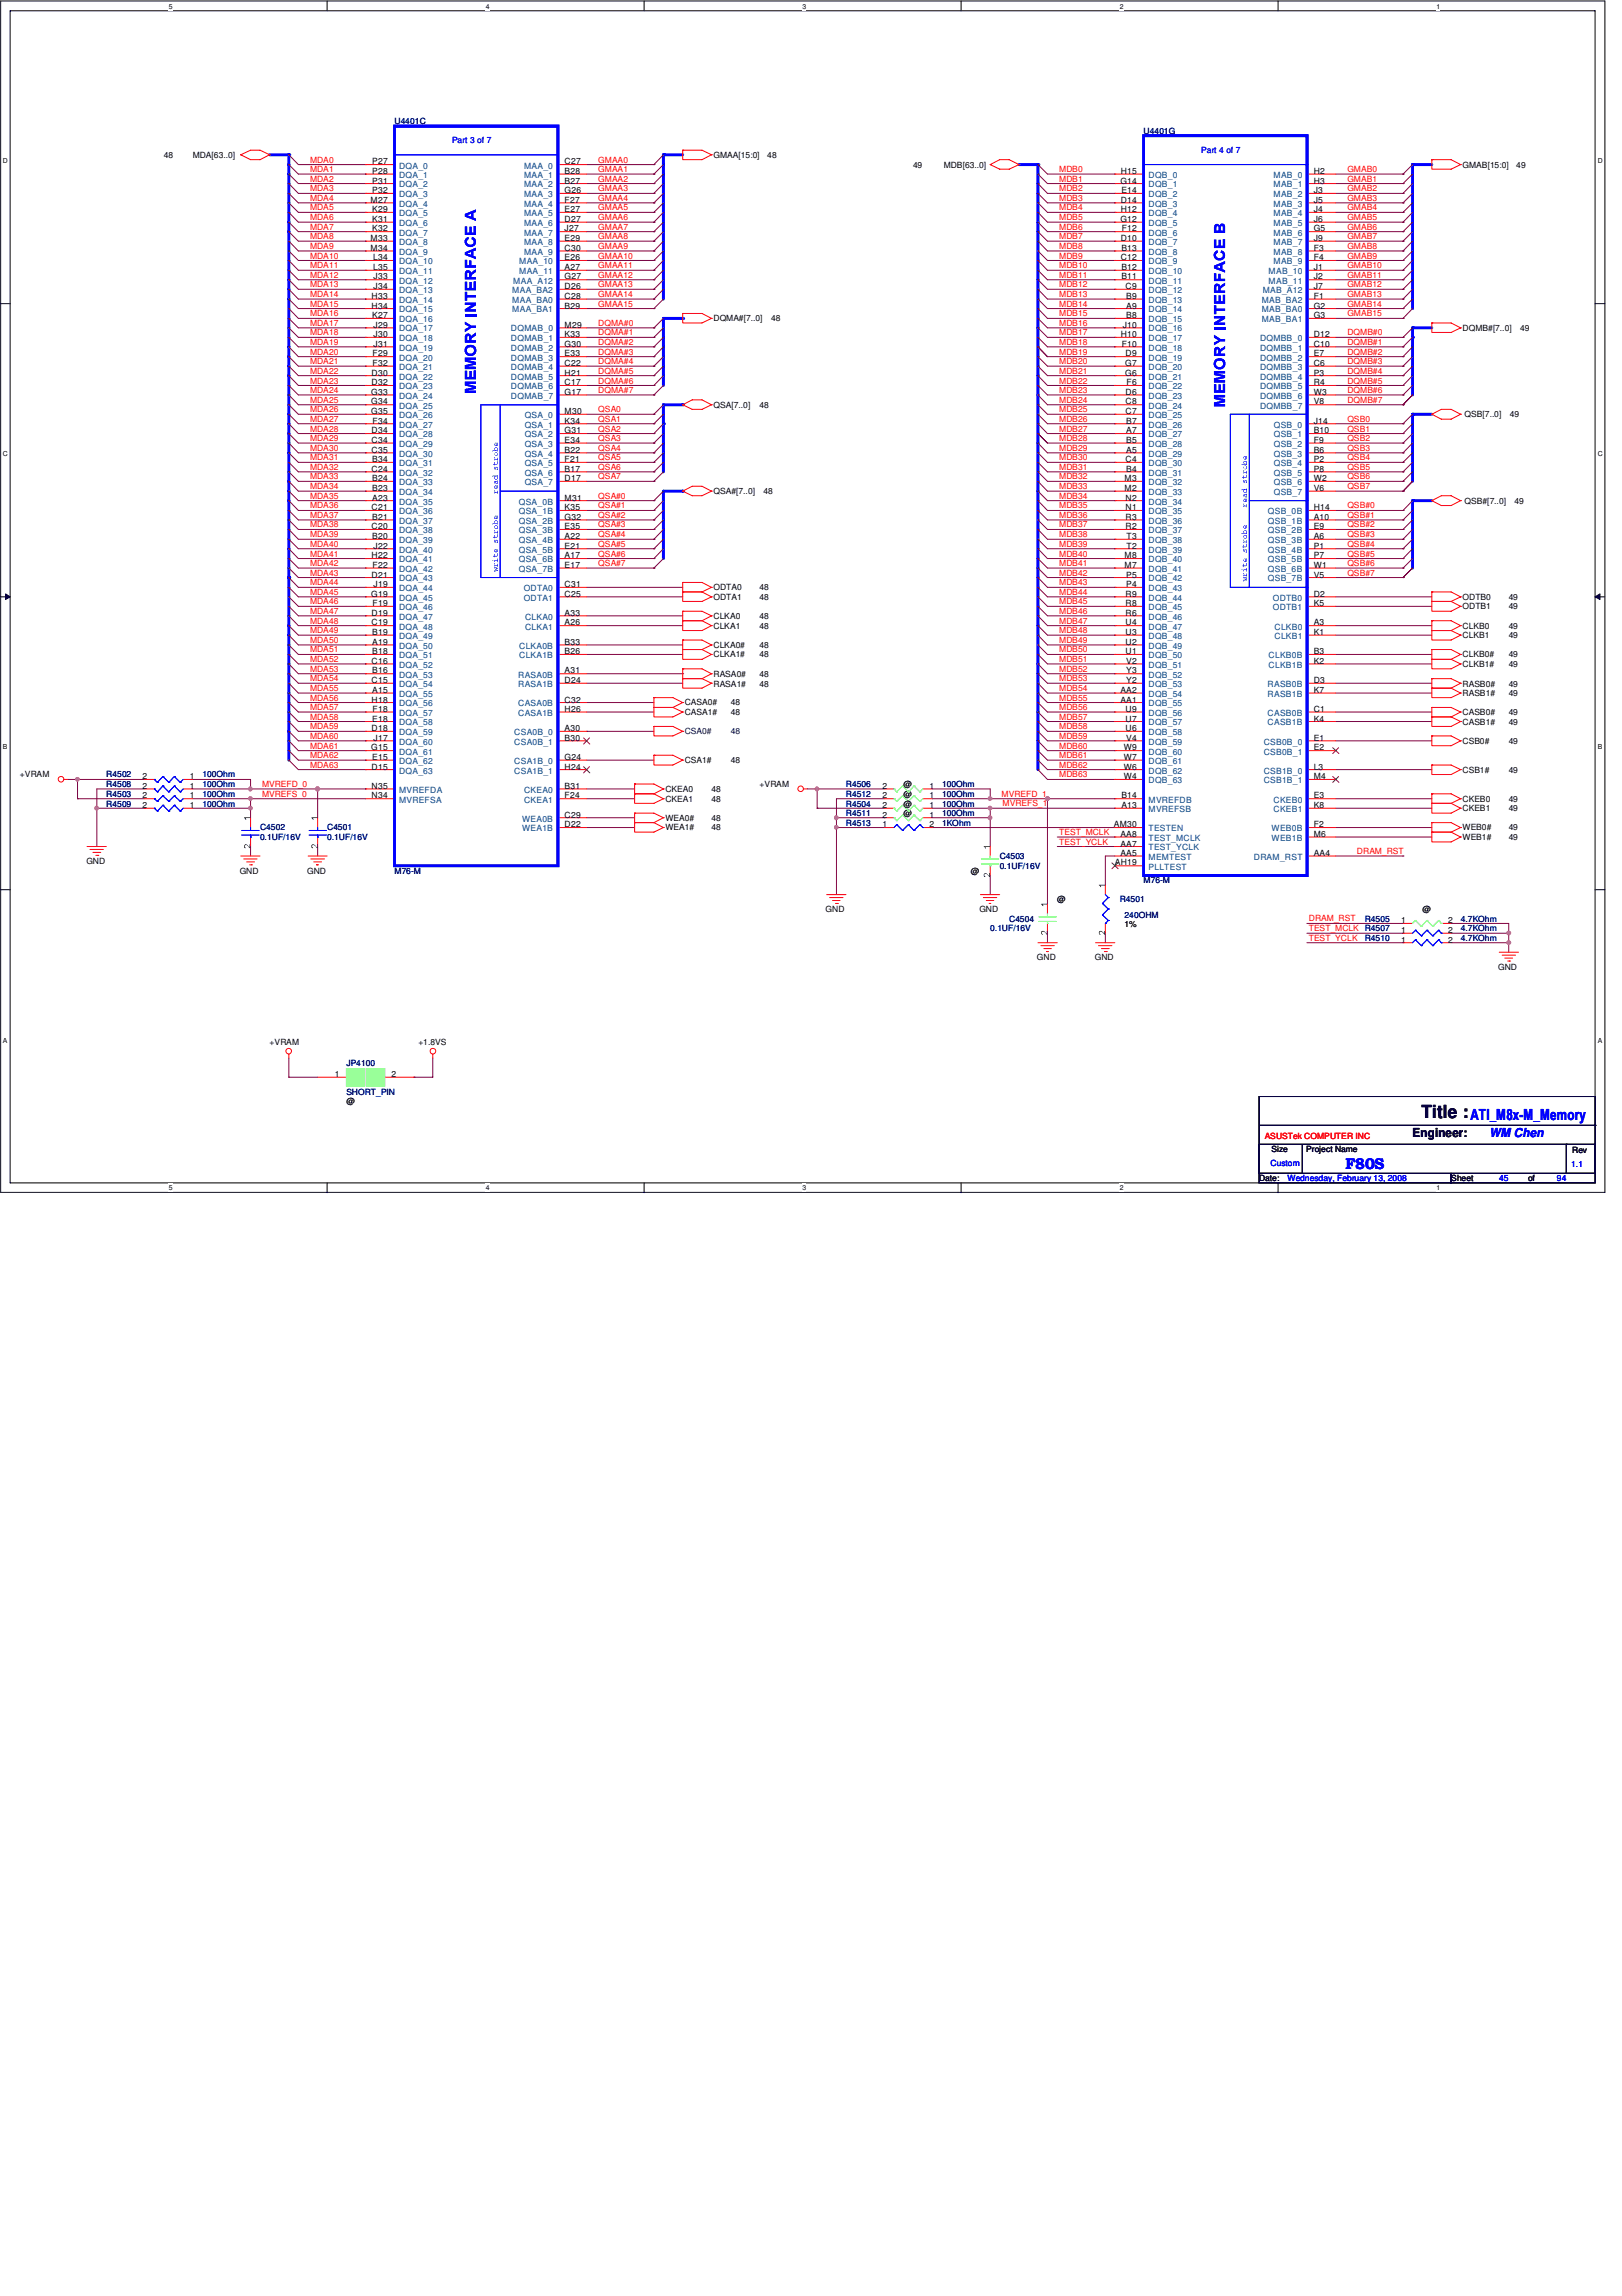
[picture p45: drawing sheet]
<svg xmlns="http://www.w3.org/2000/svg" width="210mm" height="297mm" viewBox="0 0 210 297" stroke-linecap="round" stroke-linejoin="round" font-family="sans-serif">
<defs><g id="words">
<text font-size="2.3" x="183.9" y="144.7">Title :</text>
<g font-size="2" fill="#00f">
<text x="190.3" y="144.9">ATI_M8x-M_Memory</text>
<text x="174.1" y="151.2">F80S</text>
</g>
<text font-size="1.6" x="182.8" y="147.1">Engineer:</text>
<text font-size="1.6" fill="#00f" x="192.7" y="147.1">WM Chen</text>
<g font-size="1.1" fill="#000080">
<text x="51.1" y="16.1">U4401C</text>
<text x="148" y="17.3">U4401G</text>
<text x="13.8" y="101.9">R4508</text>
<text x="13.8" y="100.6">R4502</text>
<text x="26.2" y="101.9">100Ohm</text>
<text x="26.2" y="100.6">100Ohm</text>
<text x="109.5" y="101.9">R4506</text>
<text x="121.9" y="101.9">100Ohm</text>
<text x="13.8" y="104.4">R4509</text>
<text x="13.8" y="103.1">R4503</text>
<text x="26.2" y="104.4">100Ohm</text>
<text x="26.2" y="103.1">100Ohm</text>
<text x="33.7" y="107.4">C4502</text>
<text x="42.3" y="107.4">C4501</text>
<text x="109.5" y="105.6">R4511</text>
<text x="109.5" y="103.1">R4512</text>
<text x="109.5" y="104.4">R4504</text>
<text x="109.5" y="106.8">R4513</text>
<text x="121.9" y="105.6">100Ohm</text>
<text x="121.9" y="103.1">100Ohm</text>
<text x="121.9" y="104.4">100Ohm</text>
<text x="121.9" y="106.8">1KOhm</text>
<text x="33.7" y="108.7">0.1UF/16V</text>
<text x="42.3" y="108.7">0.1UF/16V</text>
<text x="51.1" y="113">M76-M</text>
<text x="129.4" y="111.2">C4503</text>
<text x="129.4" y="112.4">0.1UF/16V</text>
<text x="130.6" y="119.3">C4504</text>
<text x="144.9" y="116.8">R4501</text>
<text x="145.5" y="118.7">240OHM</text>
<text x="148" y="114.3">M76-M</text>
<text x="176.6" y="119.3">R4505</text>
<text x="189.1" y="119.3">4.7KOhm</text>
<text x="128.1" y="120.5">0.1UF/16V</text>
<text x="176.6" y="121.8">R4510</text>
<text x="189.1" y="121.8">4.7KOhm</text>
<text x="189.1" y="120.5">4.7KOhm</text>
<text x="44.8" y="137.9">JP4100</text>
<text x="44.8" y="141.6">SHORT_PIN</text>
</g>
<g font-size="1.1">
<text x="21.2" y="20.4">48</text>
<text x="24.9" y="20.4">MDA[63..0]</text>
<text x="48.2" y="21.3">P27</text>
<text x="48.2" y="22.5">P28</text>
<text x="48.2" y="23.7">P31</text>
<text x="73.1" y="21.3">C27</text>
<text x="73.1" y="22.5">B28</text>
<text x="73.1" y="23.7">B27</text>
<text x="92.3" y="20.4">GMAA[15:0]</text>
<text x="99.3" y="20.4">48</text>
<text x="118.2" y="21.7">49</text>
<text x="122.1" y="21.7">MDB[63..0]</text>
<text x="145" y="23.7">G14</text>
<text x="145" y="22.5">H15</text>
<text x="170" y="22.5">H2</text>
<text x="170" y="23.7">H3</text>
<text x="189.3" y="21.7">GMAB[15:0]</text>
<text x="196.2" y="21.7">49</text>
<text x="48" y="26.2">M27</text>
<text x="48.2" y="25">P32</text>
<text x="48.2" y="27.5">K29</text>
<text x="48.2" y="28.7">K31</text>
<text x="48.2" y="29.9">K32</text>
<text x="73.1" y="25">G26</text>
<text x="73.1" y="26.2">F27</text>
<text x="73.1" y="27.5">E27</text>
<text x="73.1" y="28.7">D27</text>
<text x="73.1" y="29.9">J27</text>
<text x="145" y="28.7">G12</text>
<text x="145" y="26.2">D14</text>
<text x="145" y="27.5">H12</text>
<text x="145.1" y="25">E14</text>
<text x="145.2" y="29.9">F12</text>
<text x="170" y="25">J3</text>
<text x="170" y="26.2">J5</text>
<text x="170" y="27.5">J4</text>
<text x="170" y="28.7">J6</text>
<text x="170" y="29.9">G5</text>
<text x="48" y="31.2">M33</text>
<text x="48" y="32.4">M34</text>
<text x="48.3" y="33.7">L34</text>
<text x="48.3" y="34.9">L35</text>
<text x="73.1" y="31.2">E29</text>
<text x="73.1" y="32.4">C30</text>
<text x="73.1" y="33.7">E26</text>
<text x="73.1" y="34.9">A27</text>
<text x="145" y="31.2">D10</text>
<text x="145" y="33.7">C12</text>
<text x="145.1" y="32.4">B13</text>
<text x="145.1" y="34.9">B12</text>
<text x="170" y="31.2">J9</text>
<text x="170" y="32.4">F3</text>
<text x="170" y="33.7">F4</text>
<text x="170" y="34.9">J1</text>
<text x="48.1" y="38.6">H33</text>
<text x="48.1" y="39.9">H34</text>
<text x="48.2" y="41.1">K27</text>
<text x="48.3" y="36.2">J33</text>
<text x="48.3" y="37.4">J34</text>
<text x="73.1" y="36.2">G27</text>
<text x="73.1" y="38.6">C28</text>
<text x="73.1" y="39.9">B29</text>
<text x="73.1" y="37.4">D26</text>
<text x="92.3" y="41.6">DQMA#[7..0]</text>
<text x="99.8" y="41.6">48</text>
<text x="145.1" y="36.2">B11</text>
<text x="145.7" y="37.4">C9</text>
<text x="145.8" y="38.6">B9</text>
<text x="145.8" y="39.9">A9</text>
<text x="145.8" y="41.1">B8</text>
<text x="170" y="36.2">J2</text>
<text x="170" y="37.4">J7</text>
<text x="170" y="39.9">G2</text>
<text x="170" y="41.1">G3</text>
<text x="170" y="38.6">F1</text>
<text x="48.2" y="46.1">F29</text>
<text x="48.2" y="47.4">F32</text>
<text x="48.3" y="42.4">J29</text>
<text x="48.3" y="43.6">J30</text>
<text x="48.3" y="44.9">J31</text>
<text x="73.1" y="42.4">M29</text>
<text x="73.1" y="43.6">K33</text>
<text x="73.1" y="44.9">G30</text>
<text x="73.1" y="46.1">E33</text>
<text x="73.1" y="47.4">C22</text>
<text x="145" y="43.6">H10</text>
<text x="145.2" y="44.9">F10</text>
<text x="145.3" y="42.4">J10</text>
<text x="145.6" y="47.4">G7</text>
<text x="145.7" y="46.1">D9</text>
<text x="170" y="43.6">D12</text>
<text x="170" y="44.9">C10</text>
<text x="170" y="46.1">E7</text>
<text x="170" y="47.4">C6</text>
<text x="189.3" y="42.8">DQMB#[7..0]</text>
<text x="196.7" y="42.8">49</text>
<text x="48" y="51.1">G33</text>
<text x="48" y="52.3">G34</text>
<text x="48" y="53.6">G35</text>
<text x="48.1" y="48.6">D30</text>
<text x="48.1" y="49.8">D32</text>
<text x="73.1" y="53.6">M30</text>
<text x="73.1" y="48.6">H21</text>
<text x="73.1" y="49.8">C17</text>
<text x="73.1" y="51.1">G17</text>
<text x="92.3" y="52.7">QSA[7..0]</text>
<text x="98.3" y="52.7">48</text>
<text x="145.6" y="48.6">G6</text>
<text x="145.7" y="51.1">D6</text>
<text x="145.7" y="52.3">C8</text>
<text x="145.7" y="53.6">C7</text>
<text x="145.8" y="49.8">F6</text>
<text x="170" y="48.6">P3</text>
<text x="170" y="49.8">R4</text>
<text x="170" y="51.1">W3</text>
<text x="170" y="52.3">V8</text>
<text x="189.5" y="54">QSB[7..0]</text>
<text x="195.4" y="54">49</text>
<text x="48.1" y="56">D34</text>
<text x="48.1" y="57.3">C34</text>
<text x="48.1" y="58.5">C35</text>
<text x="48.2" y="59.8">B34</text>
<text x="48.2" y="54.8">F34</text>
<text x="73.1" y="54.8">K34</text>
<text x="73.1" y="56">G31</text>
<text x="73.1" y="57.3">E34</text>
<text x="73.1" y="58.5">B22</text>
<text x="73.1" y="59.8">F21</text>
<text x="145.7" y="59.8">C4</text>
<text x="145.8" y="54.8">B7</text>
<text x="145.8" y="56">A7</text>
<text x="145.8" y="57.3">B5</text>
<text x="145.8" y="58.5">A5</text>
<text x="170" y="54.8">J14</text>
<text x="170" y="56">B10</text>
<text x="170" y="57.3">F9</text>
<text x="170" y="58.5">B6</text>
<text x="170" y="59.8">P2</text>
<text x="48.1" y="61">C24</text>
<text x="48.1" y="66">C21</text>
<text x="48.2" y="62.3">B24</text>
<text x="48.2" y="63.5">B23</text>
<text x="48.2" y="64.8">A23</text>
<text x="73.1" y="61">B17</text>
<text x="73.1" y="62.3">D17</text>
<text x="73.1" y="64.8">M31</text>
<text x="73.1" y="66">K35</text>
<text x="92.3" y="63.9">QSA#[7..0]</text>
<text x="98.8" y="63.9">48</text>
<text x="145.5" y="62.3">M3</text>
<text x="145.5" y="63.5">M2</text>
<text x="145.7" y="64.8">N2</text>
<text x="145.7" y="66">N1</text>
<text x="145.8" y="61">B4</text>
<text x="170" y="66">H14</text>
<text x="170" y="61">P8</text>
<text x="170" y="62.3">W2</text>
<text x="170" y="63.5">V6</text>
<text x="189.5" y="65.2">QSB#[7..0]</text>
<text x="196" y="65.2">49</text>
<text x="48.1" y="68.5">C20</text>
<text x="48.2" y="67.2">B21</text>
<text x="48.2" y="69.7">B20</text>
<text x="48.3" y="71">J22</text>
<text x="73.1" y="67.2">G32</text>
<text x="73.1" y="68.5">E35</text>
<text x="73.1" y="69.7">A22</text>
<text x="73.1" y="71">E21</text>
<text x="145.7" y="67.2">R3</text>
<text x="145.7" y="68.5">R2</text>
<text x="145.8" y="69.7">T3</text>
<text x="145.8" y="71">T2</text>
<text x="170" y="67.2">A10</text>
<text x="170" y="68.5">E9</text>
<text x="170" y="69.7">A6</text>
<text x="170" y="71">P1</text>
<text x="48" y="77.2">G19</text>
<text x="48.1" y="72.2">H22</text>
<text x="48.1" y="74.7">D21</text>
<text x="48.2" y="73.4">F22</text>
<text x="48.3" y="75.9">J19</text>
<text x="73.1" y="75.9">C31</text>
<text x="73.1" y="77.2">C25</text>
<text x="73.1" y="72.2">A17</text>
<text x="73.1" y="73.4">E17</text>
<text x="92.3" y="77.6">ODTA1</text>
<text x="92.3" y="76.4">ODTA0</text>
<text x="98.3" y="77.6">48</text>
<text x="98.3" y="76.4">48</text>
<text x="145.5" y="72.2">M8</text>
<text x="145.5" y="73.4">M7</text>
<text x="145.7" y="77.2">R9</text>
<text x="145.8" y="74.7">P5</text>
<text x="145.8" y="75.9">P4</text>
<text x="170" y="77.2">D2</text>
<text x="170" y="72.2">P7</text>
<text x="170" y="73.4">W1</text>
<text x="170" y="74.7">V5</text>
<text x="189.3" y="77.6">ODTB0</text>
<text x="195.2" y="77.6">49</text>
<text x="48.1" y="79.7">D19</text>
<text x="48.1" y="80.9">C19</text>
<text x="48.2" y="82.2">B19</text>
<text x="48.2" y="83.4">A19</text>
<text x="48.2" y="78.4">F19</text>
<text x="73.1" y="83.4">B33</text>
<text x="73.1" y="79.7">A33</text>
<text x="73.1" y="80.9">A26</text>
<text x="92.3" y="83.8">CLKA0#</text>
<text x="92.3" y="81.3">CLKA1</text>
<text x="92.3" y="80.1">CLKA0</text>
<text x="98.3" y="81.3">48</text>
<text x="98.3" y="80.1">48</text>
<text x="98.3" y="83.8">48</text>
<text x="145.7" y="78.4">R8</text>
<text x="145.7" y="79.7">R6</text>
<text x="145.7" y="80.9">U4</text>
<text x="145.7" y="82.2">U3</text>
<text x="145.7" y="83.4">U2</text>
<text x="170" y="78.4">K5</text>
<text x="170" y="80.9">A3</text>
<text x="170" y="82.2">K1</text>
<text x="189.3" y="78.8">ODTB1</text>
<text x="189.3" y="82.6">CLKB1</text>
<text x="189.3" y="81.3">CLKB0</text>
<text x="195.2" y="78.8">49</text>
<text x="195.2" y="82.6">49</text>
<text x="195.2" y="81.3">49</text>
<text x="48.1" y="85.9">C16</text>
<text x="48.1" y="88.4">C15</text>
<text x="48.2" y="84.7">B18</text>
<text x="48.2" y="87.1">B16</text>
<text x="48.2" y="89.6">A15</text>
<text x="73.1" y="84.7">B26</text>
<text x="73.1" y="87.1">A31</text>
<text x="73.1" y="88.4">D24</text>
<text x="92.3" y="87.5">RASA0#</text>
<text x="92.3" y="85">CLKA1#</text>
<text x="92.3" y="88.8">RASA1#</text>
<text x="98.3" y="87.5">48</text>
<text x="98.3" y="85">48</text>
<text x="98.3" y="88.8">48</text>
<text x="145" y="89.6">AA2</text>
<text x="145.7" y="84.7">U1</text>
<text x="145.8" y="85.9">V2</text>
<text x="145.8" y="87.1">Y3</text>
<text x="145.8" y="88.4">Y2</text>
<text x="170" y="84.7">B3</text>
<text x="170" y="85.9">K2</text>
<text x="170" y="88.4">D3</text>
<text x="170" y="89.6">K7</text>
<text x="189.3" y="86.3">CLKB1#</text>
<text x="189.3" y="88.8">RASB0#</text>
<text x="189.3" y="85">CLKB0#</text>
<text x="195.2" y="86.3">49</text>
<text x="195.2" y="88.8">49</text>
<text x="195.2" y="85">49</text>
<text x="48.1" y="90.9">H18</text>
<text x="48.1" y="94.6">D18</text>
<text x="48.2" y="93.3">E18</text>
<text x="48.2" y="92.1">F18</text>
<text x="48.3" y="95.8">J17</text>
<text x="73.1" y="94.6">A30</text>
<text x="73.1" y="95.8">B30</text>
<text x="73.1" y="90.9">C32</text>
<text x="73.1" y="92.1">H26</text>
<text x="88.6" y="92.5">CASA1#</text>
<text x="88.6" y="91.3">CASA0#</text>
<text x="94.6" y="92.5">48</text>
<text x="94.6" y="91.3">48</text>
<text x="145" y="90.9">AA1</text>
<text x="145.7" y="92.1">U9</text>
<text x="145.7" y="93.3">U7</text>
<text x="145.7" y="94.6">U6</text>
<text x="145.8" y="95.8">V4</text>
<text x="170" y="95.8">E1</text>
<text x="170" y="92.1">C1</text>
<text x="170" y="93.3">K4</text>
<text x="189.3" y="92.5">CASB0#</text>
<text x="189.3" y="93.8">CASB1#</text>
<text x="189.3" y="90">RASB1#</text>
<text x="195.2" y="92.5">49</text>
<text x="195.2" y="93.8">49</text>
<text x="195.2" y="90">49</text>
<text x="2.6" y="100.6">+VRAM</text>
<text x="18.5" y="100.8">2</text>
<text x="24.6" y="100.8">1</text>
<text x="48" y="97.1">G15</text>
<text x="48.1" y="99.6">D15</text>
<text x="48.2" y="98.3">E15</text>
<text x="73.1" y="98.3">G24</text>
<text x="73.1" y="99.6">H24</text>
<text x="88.6" y="98.7">CSA1#</text>
<text x="94.6" y="98.7">48</text>
<text x="98.3" y="101.9">+VRAM</text>
<text x="116.9" y="101.9">@</text>
<text x="145.4" y="97.1">W9</text>
<text x="145.4" y="98.3">W7</text>
<text x="145.4" y="99.6">W6</text>
<text x="145.4" y="100.8">W4</text>
<text x="170" y="97.1">E2</text>
<text x="170" y="99.6">L3</text>
<text x="170" y="100.8">M4</text>
<text x="189.3" y="100">CSB1#</text>
<text x="189.3" y="96.2">CSB0#</text>
<text x="195.2" y="100">49</text>
<text x="195.2" y="96.2">49</text>
<text x="18.5" y="102.1">2</text>
<text x="18.5" y="104.5">2</text>
<text x="18.5" y="103.3">2</text>
<text x="24.6" y="102.1">1</text>
<text x="24.6" y="104.5">1</text>
<text x="24.6" y="103.3">1</text>
<text x="48.1" y="102.1">N35</text>
<text x="48.1" y="103.3">N34</text>
<text x="73.1" y="102.1">B31</text>
<text x="73.1" y="103.3">F24</text>
<text x="73.1" y="105.8">C29</text>
<text x="73.1" y="107">D22</text>
<text x="86.1" y="107.4">WEA1#</text>
<text x="86.1" y="102.4">CKEA0</text>
<text x="86.1" y="103.7">CKEA1</text>
<text x="86.1" y="106.2">WEA0#</text>
<text x="92.1" y="107.4">48</text>
<text x="92.1" y="102.4">48</text>
<text x="92.1" y="103.7">48</text>
<text x="92.1" y="106.2">48</text>
<text x="114.2" y="105.8">2</text>
<text x="114.2" y="103.3">2</text>
<text x="114.2" y="104.5">2</text>
<text x="114.2" y="107">1</text>
<text x="114.2" y="102.1">2</text>
<text x="116.9" y="105.6">@</text>
<text x="116.9" y="103.1">@</text>
<text x="116.9" y="104.4">@</text>
<text x="120.3" y="105.8">1</text>
<text x="120.3" y="103.3">1</text>
<text x="120.3" y="104.5">1</text>
<text x="120.3" y="107">2</text>
<text x="120.3" y="102.1">1</text>
<text x="144.1" y="107">AM30</text>
<text x="145.1" y="103.3">B14</text>
<text x="145.1" y="104.5">A13</text>
<text x="170" y="103.3">E3</text>
<text x="170" y="104.5">K8</text>
<text x="170" y="107">F2</text>
<text x="189.3" y="107.4">WEB0#</text>
<text x="189.3" y="104.9">CKEB1</text>
<text x="189.3" y="103.7">CKEB0</text>
<text x="195.2" y="107.4">49</text>
<text x="195.2" y="104.9">49</text>
<text x="195.2" y="103.7">49</text>
<text x="11.2" y="111.8">GND</text>
<text x="31" y="113">GND</text>
<text x="39.8" y="113">GND</text>
<text x="125.6" y="113">@</text>
<text x="144.3" y="112">AH19</text>
<text x="145" y="108.3">AA8</text>
<text x="145" y="109.5">AA7</text>
<text x="145" y="110.7">AA5</text>
<text x="170" y="108.3">M6</text>
<text x="170" y="110.7">AA4</text>
<text x="189.3" y="108.7">WEB1#</text>
<text x="195.2" y="108.7">49</text>
<text x="106.8" y="118">GND</text>
<text x="126.7" y="118">GND</text>
<text x="136.8" y="116.8">@</text>
<text x="145.5" y="120">1%</text>
<text x="181.3" y="119.5">1</text>
<text x="184.1" y="118">@</text>
<text x="187.4" y="119.5">2</text>
<text x="134.2" y="124.2">GND</text>
<text x="141.7" y="124.2">GND</text>
<text x="181.3" y="122">1</text>
<text x="181.3" y="120.7">1</text>
<text x="187.4" y="122">2</text>
<text x="187.4" y="120.7">2</text>
<text x="193.9" y="125.5">GND</text>
<text x="34.9" y="135.2">+VRAM</text>
<text x="54.1" y="135.2">+1.8VS</text>
<text x="43.3" y="139.4">1</text>
<text x="44.8" y="142.8">@</text>
<text x="50.7" y="139.4">2</text>
<text x="164.5" y="149.1">Size</text>
<text x="169" y="149.1">Project Name</text>
<text x="203.5" y="149.2">Rev</text>
<text x="162.9" y="152.8">Date:</text>
<text x="187.8" y="152.8">Sheet</text>
<text x="197.7" y="152.8">of</text>
</g>
<g font-size="1.1" fill="#f00">
<text x="40.1" y="22.3">MDA1</text>
<text x="40.1" y="21">MDA0</text>
<text x="40.1" y="23.5">MDA2</text>
<text x="77.4" y="22.3">GMAA1</text>
<text x="77.4" y="21">GMAA0</text>
<text x="77.4" y="23.5">GMAA2</text>
<text x="137.1" y="22.3">MDB0</text>
<text x="137.1" y="23.5">MDB1</text>
<text x="174.4" y="23.5">GMAB1</text>
<text x="174.4" y="22.3">GMAB0</text>
<text x="40.1" y="29.7">MDA7</text>
<text x="40.1" y="28.5">MDA6</text>
<text x="40.1" y="26">MDA4</text>
<text x="40.1" y="24.8">MDA3</text>
<text x="40.1" y="27.2">MDA5</text>
<text x="77.4" y="28.5">GMAA6</text>
<text x="77.4" y="24.8">GMAA3</text>
<text x="77.4" y="27.2">GMAA5</text>
<text x="77.4" y="29.7">GMAA7</text>
<text x="77.4" y="26">GMAA4</text>
<text x="137.1" y="26">MDB3</text>
<text x="137.1" y="29.7">MDB6</text>
<text x="137.1" y="27.2">MDB4</text>
<text x="137.1" y="24.8">MDB2</text>
<text x="137.1" y="28.5">MDB5</text>
<text x="174.4" y="29.7">GMAB6</text>
<text x="174.4" y="24.8">GMAB2</text>
<text x="174.4" y="27.2">GMAB4</text>
<text x="174.4" y="26">GMAB3</text>
<text x="174.4" y="28.5">GMAB5</text>
<text x="40.1" y="34.7">MDA11</text>
<text x="40.1" y="35.9">MDA12</text>
<text x="40.1" y="33.4">MDA10</text>
<text x="40.1" y="30.9">MDA8</text>
<text x="40.1" y="32.2">MDA9</text>
<text x="77.4" y="30.9">GMAA8</text>
<text x="77.4" y="32.2">GMAA9</text>
<text x="77.4" y="35.9">GMAA12</text>
<text x="77.4" y="33.4">GMAA10</text>
<text x="77.4" y="34.7">GMAA11</text>
<text x="137.1" y="33.4">MDB9</text>
<text x="137.1" y="34.7">MDB10</text>
<text x="137.1" y="30.9">MDB7</text>
<text x="137.1" y="35.9">MDB11</text>
<text x="137.1" y="32.2">MDB8</text>
<text x="174.4" y="35.9">GMAB11</text>
<text x="174.4" y="32.2">GMAB8</text>
<text x="174.4" y="34.7">GMAB10</text>
<text x="174.4" y="30.9">GMAB7</text>
<text x="174.4" y="33.4">GMAB9</text>
<text x="40.1" y="40.9">MDA16</text>
<text x="40.1" y="37.2">MDA13</text>
<text x="40.1" y="38.4">MDA14</text>
<text x="40.1" y="39.7">MDA15</text>
<text x="77.4" y="37.2">GMAA13</text>
<text x="77.4" y="39.7">GMAA15</text>
<text x="77.4" y="38.4">GMAA14</text>
<text x="137.1" y="40.9">MDB15</text>
<text x="137.1" y="39.7">MDB14</text>
<text x="137.1" y="37.2">MDB12</text>
<text x="137.1" y="38.4">MDB13</text>
<text x="174.4" y="39.7">GMAB14</text>
<text x="174.4" y="38.4">GMAB13</text>
<text x="174.4" y="40.9">GMAB15</text>
<text x="174.4" y="37.2">GMAB12</text>
<text x="40.1" y="42.2">MDA17</text>
<text x="40.1" y="43.4">MDA18</text>
<text x="40.1" y="47.1">MDA21</text>
<text x="40.1" y="45.9">MDA20</text>
<text x="40.1" y="44.6">MDA19</text>
<text x="77.4" y="42.2">DQMA#0</text>
<text x="77.4" y="43.4">DQMA#1</text>
<text x="77.4" y="45.9">DQMA#3</text>
<text x="77.4" y="44.6">DQMA#2</text>
<text x="77.4" y="47.1">DQMA#4</text>
<text x="137.1" y="47.1">MDB20</text>
<text x="137.1" y="43.4">MDB17</text>
<text x="137.1" y="44.6">MDB18</text>
<text x="137.1" y="45.9">MDB19</text>
<text x="137.1" y="42.2">MDB16</text>
<text x="174.4" y="44.6">DQMB#1</text>
<text x="174.4" y="45.9">DQMB#2</text>
<text x="174.4" y="43.4">DQMB#0</text>
<text x="174.4" y="47.1">DQMB#3</text>
<text x="40.1" y="49.6">MDA23</text>
<text x="40.1" y="48.3">MDA22</text>
<text x="40.1" y="53.3">MDA26</text>
<text x="40.1" y="52.1">MDA25</text>
<text x="40.1" y="50.8">MDA24</text>
<text x="77.4" y="48.3">DQMA#5</text>
<text x="77.4" y="53.3">QSA0</text>
<text x="77.4" y="49.6">DQMA#6</text>
<text x="77.4" y="50.8">DQMA#7</text>
<text x="137.1" y="53.3">MDB25</text>
<text x="137.1" y="49.6">MDB22</text>
<text x="137.1" y="50.8">MDB23</text>
<text x="137.1" y="48.3">MDB21</text>
<text x="137.1" y="52.1">MDB24</text>
<text x="174.4" y="48.3">DQMB#4</text>
<text x="174.4" y="50.8">DQMB#6</text>
<text x="174.4" y="49.6">DQMB#5</text>
<text x="174.4" y="52.1">DQMB#7</text>
<text x="40.1" y="58.3">MDA30</text>
<text x="40.1" y="55.8">MDA28</text>
<text x="40.1" y="57.1">MDA29</text>
<text x="40.1" y="59.6">MDA31</text>
<text x="40.1" y="54.6">MDA27</text>
<text x="77.4" y="57.1">QSA3</text>
<text x="77.4" y="58.3">QSA4</text>
<text x="77.4" y="54.6">QSA1</text>
<text x="77.4" y="55.8">QSA2</text>
<text x="77.4" y="59.6">QSA5</text>
<text x="137.1" y="59.6">MDB30</text>
<text x="137.1" y="54.6">MDB26</text>
<text x="137.1" y="55.8">MDB27</text>
<text x="137.1" y="57.1">MDB28</text>
<text x="137.1" y="58.3">MDB29</text>
<text x="174.4" y="58.3">QSB3</text>
<text x="174.4" y="59.6">QSB4</text>
<text x="174.4" y="54.6">QSB0</text>
<text x="174.4" y="55.8">QSB1</text>
<text x="174.4" y="57.1">QSB2</text>
<text x="40.1" y="60.8">MDA32</text>
<text x="40.1" y="64.5">MDA35</text>
<text x="40.1" y="63.3">MDA34</text>
<text x="40.1" y="62">MDA33</text>
<text x="40.1" y="65.8">MDA36</text>
<text x="77.4" y="65.8">QSA#1</text>
<text x="77.4" y="62">QSA7</text>
<text x="77.4" y="60.8">QSA6</text>
<text x="77.4" y="64.5">QSA#0</text>
<text x="137.1" y="62">MDB32</text>
<text x="137.1" y="65.8">MDB35</text>
<text x="137.1" y="60.8">MDB31</text>
<text x="137.1" y="64.5">MDB34</text>
<text x="137.1" y="63.3">MDB33</text>
<text x="174.4" y="65.8">QSB#0</text>
<text x="174.4" y="60.8">QSB5</text>
<text x="174.4" y="63.3">QSB7</text>
<text x="174.4" y="62">QSB6</text>
<text x="40.1" y="70.7">MDA40</text>
<text x="40.1" y="67">MDA37</text>
<text x="40.1" y="68.2">MDA38</text>
<text x="40.1" y="69.5">MDA39</text>
<text x="77.4" y="68.2">QSA#3</text>
<text x="77.4" y="67">QSA#2</text>
<text x="77.4" y="69.5">QSA#4</text>
<text x="77.4" y="70.7">QSA#5</text>
<text x="137.1" y="68.2">MDB37</text>
<text x="137.1" y="67">MDB36</text>
<text x="137.1" y="69.5">MDB38</text>
<text x="137.1" y="70.7">MDB39</text>
<text x="174.4" y="67">QSB#1</text>
<text x="174.4" y="69.5">QSB#3</text>
<text x="174.4" y="70.7">QSB#4</text>
<text x="174.4" y="68.2">QSB#2</text>
<text x="40.1" y="75.7">MDA44</text>
<text x="40.1" y="73.2">MDA42</text>
<text x="40.1" y="77">MDA45</text>
<text x="40.1" y="72">MDA41</text>
<text x="40.1" y="74.5">MDA43</text>
<text x="77.4" y="72">QSA#6</text>
<text x="77.4" y="73.2">QSA#7</text>
<text x="137.1" y="75.7">MDB43</text>
<text x="137.1" y="72">MDB40</text>
<text x="137.1" y="74.5">MDB42</text>
<text x="137.1" y="77">MDB44</text>
<text x="137.1" y="73.2">MDB41</text>
<text x="174.4" y="74.5">QSB#7</text>
<text x="174.4" y="73.2">QSB#6</text>
<text x="174.4" y="72">QSB#5</text>
<text x="40.1" y="78.2">MDA46</text>
<text x="40.1" y="81.9">MDA49</text>
<text x="40.1" y="79.4">MDA47</text>
<text x="40.1" y="80.7">MDA48</text>
<text x="40.1" y="83.2">MDA50</text>
<text x="137.1" y="81.9">MDB48</text>
<text x="137.1" y="80.7">MDB47</text>
<text x="137.1" y="79.4">MDB46</text>
<text x="137.1" y="78.2">MDB45</text>
<text x="137.1" y="83.2">MDB49</text>
<text x="40.1" y="86.9">MDA53</text>
<text x="40.1" y="85.6">MDA52</text>
<text x="40.1" y="88.1">MDA54</text>
<text x="40.1" y="84.4">MDA51</text>
<text x="40.1" y="89.4">MDA55</text>
<text x="137.1" y="89.4">MDB54</text>
<text x="137.1" y="85.6">MDB51</text>
<text x="137.1" y="84.4">MDB50</text>
<text x="137.1" y="86.9">MDB52</text>
<text x="137.1" y="88.1">MDB53</text>
<text x="40.1" y="91.9">MDA57</text>
<text x="40.1" y="90.6">MDA56</text>
<text x="40.1" y="95.6">MDA60</text>
<text x="40.1" y="94.4">MDA59</text>
<text x="40.1" y="93.1">MDA58</text>
<text x="137.1" y="93.1">MDB57</text>
<text x="137.1" y="95.6">MDB59</text>
<text x="137.1" y="94.4">MDB58</text>
<text x="137.1" y="90.6">MDB55</text>
<text x="137.1" y="91.9">MDB56</text>
<text x="33.9" y="101.8">MVREFD_0</text>
<text x="40.1" y="98.1">MDA62</text>
<text x="40.1" y="96.9">MDA61</text>
<text x="40.1" y="99.3">MDA63</text>
<text x="137.1" y="100.6">MDB63</text>
<text x="137.1" y="96.9">MDB60</text>
<text x="137.1" y="98.1">MDB61</text>
<text x="137.1" y="99.3">MDB62</text>
<text x="33.9" y="103.1">MVREFS_0</text>
<text x="129.6" y="103.1">MVREFD_1</text>
<text x="129.8" y="104.3">MVREFS_1</text>
<text x="137.1" y="109.3">TEST_YCLK</text>
<text x="137.1" y="108">TEST_MCLK</text>
<text x="175.6" y="110.5">DRAM_RST</text>
<text x="169.4" y="119.2">DRAM_RST</text>
<text x="169.4" y="121.7">TEST_YCLK</text>
<text x="169.4" y="120.5">TEST_MCLK R4507</text>
<text x="163.7" y="147.3">ASUSTek COMPUTER INC</text>
</g>
<g font-size="1.1" fill="#004080">
<text x="51.6" y="21.8">DQA_0</text>
<text x="51.6" y="23">DQA_1</text>
<text x="67.8" y="21.8">MAA_0</text>
<text x="67.8" y="23">MAA_1</text>
<text x="148.6" y="23">DQB_0</text>
<text x="164.8" y="23">MAB_0</text>
<text x="51.6" y="24.3">DQA_2</text>
<text x="51.6" y="25.5">DQA_3</text>
<text x="51.6" y="26.8">DQA_4</text>
<text x="51.6" y="28">DQA_5</text>
<text x="51.6" y="29.3">DQA_6</text>
<text x="67.8" y="24.3">MAA_2</text>
<text x="67.8" y="25.5">MAA_3</text>
<text x="67.8" y="26.8">MAA_4</text>
<text x="67.8" y="28">MAA_5</text>
<text x="67.8" y="29.3">MAA_6</text>
<text x="148.6" y="24.3">DQB_1</text>
<text x="148.6" y="25.5">DQB_2</text>
<text x="148.6" y="26.8">DQB_3</text>
<text x="148.6" y="28">DQB_4</text>
<text x="148.6" y="29.3">DQB_5</text>
<text x="164.8" y="24.3">MAB_1</text>
<text x="164.8" y="25.5">MAB_2</text>
<text x="164.8" y="26.8">MAB_3</text>
<text x="164.8" y="28">MAB_4</text>
<text x="164.8" y="29.3">MAB_5</text>
<text x="51.6" y="30.5">DQA_7</text>
<text x="51.6" y="31.7">DQA_8</text>
<text x="51.6" y="33">DQA_9</text>
<text x="51.6" y="34.2">DQA_10</text>
<text x="51.6" y="35.5">DQA_11</text>
<text x="67.2" y="34.2">MAA_10</text>
<text x="67.2" y="35.5">MAA_11</text>
<text x="67.8" y="30.5">MAA_7</text>
<text x="67.8" y="31.7">MAA_8</text>
<text x="67.8" y="33">MAA_9</text>
<text x="148.6" y="30.5">DQB_6</text>
<text x="148.6" y="31.7">DQB_7</text>
<text x="148.6" y="33">DQB_8</text>
<text x="148.6" y="34.2">DQB_9</text>
<text x="148.6" y="35.5">DQB_10</text>
<text x="164.2" y="35.5">MAB_10</text>
<text x="164.8" y="30.5">MAB_6</text>
<text x="164.8" y="31.7">MAB_7</text>
<text x="164.8" y="33">MAB_8</text>
<text x="164.8" y="34.2">MAB_9</text>
<text x="51.6" y="36.7">DQA_12</text>
<text x="51.6" y="37.9">DQA_13</text>
<text x="51.6" y="39.2">DQA_14</text>
<text x="51.6" y="40.4">DQA_15</text>
<text x="51.6" y="41.7">DQA_16</text>
<text x="66.3" y="39.2">MAA_BA0</text>
<text x="66.3" y="40.4">MAA_BA1</text>
<text x="66.3" y="37.9">MAA_BA2</text>
<text x="66.4" y="36.7">MAA_A12</text>
<text x="148.6" y="36.7">DQB_11</text>
<text x="148.6" y="37.9">DQB_12</text>
<text x="148.6" y="39.2">DQB_13</text>
<text x="148.6" y="40.4">DQB_14</text>
<text x="148.6" y="41.7">DQB_15</text>
<text x="163.3" y="40.4">MAB_BA0</text>
<text x="163.3" y="41.7">MAB_BA1</text>
<text x="163.3" y="39.2">MAB_BA2</text>
<text x="163.4" y="37.9">MAB_A12</text>
<text x="164.2" y="36.7">MAB_11</text>
<text x="51.6" y="42.9">DQA_17</text>
<text x="51.6" y="44.2">DQA_18</text>
<text x="51.6" y="45.4">DQA_19</text>
<text x="51.6" y="46.7">DQA_20</text>
<text x="51.6" y="47.9">DQA_21</text>
<text x="66.1" y="42.9">DQMAB_0</text>
<text x="66.1" y="44.2">DQMAB_1</text>
<text x="66.1" y="45.4">DQMAB_2</text>
<text x="66.1" y="46.7">DQMAB_3</text>
<text x="66.1" y="47.9">DQMAB_4</text>
<text x="148.6" y="42.9">DQB_16</text>
<text x="148.6" y="44.2">DQB_17</text>
<text x="148.6" y="45.4">DQB_18</text>
<text x="148.6" y="46.7">DQB_19</text>
<text x="148.6" y="47.9">DQB_20</text>
<text x="163.1" y="44.2">DQMBB_0</text>
<text x="163.1" y="45.4">DQMBB_1</text>
<text x="163.1" y="46.7">DQMBB_2</text>
<text x="163.1" y="47.9">DQMBB_3</text>
<text x="51.6" y="49.1">DQA_22</text>
<text x="51.6" y="50.4">DQA_23</text>
<text x="51.6" y="51.6">DQA_24</text>
<text x="51.6" y="52.9">DQA_25</text>
<text x="66.1" y="49.1">DQMAB_5</text>
<text x="66.1" y="50.4">DQMAB_6</text>
<text x="66.1" y="51.6">DQMAB_7</text>
<text x="148.6" y="49.1">DQB_21</text>
<text x="148.6" y="50.4">DQB_22</text>
<text x="148.6" y="51.6">DQB_23</text>
<text x="148.6" y="52.9">DQB_24</text>
<text x="163.1" y="49.1">DQMBB_4</text>
<text x="163.1" y="50.4">DQMBB_5</text>
<text x="163.1" y="51.6">DQMBB_6</text>
<text x="163.1" y="52.9">DQMBB_7</text>
<text x="51.6" y="54.1">DQA_26</text>
<text x="51.6" y="55.3">DQA_27</text>
<text x="51.6" y="56.6">DQA_28</text>
<text x="51.6" y="57.8">DQA_29</text>
<text x="51.6" y="59.1">DQA_30</text>
<text x="67.9" y="54.1">QSA_0</text>
<text x="67.9" y="55.3">QSA_1</text>
<text x="67.9" y="56.6">QSA_2</text>
<text x="67.9" y="57.8">QSA_3</text>
<text x="67.9" y="59.1">QSA_4</text>
<text x="148.6" y="54.1">DQB_25</text>
<text x="148.6" y="55.3">DQB_26</text>
<text x="148.6" y="56.6">DQB_27</text>
<text x="148.6" y="57.8">DQB_28</text>
<text x="148.6" y="59.1">DQB_29</text>
<text x="164.8" y="55.3">QSB_0</text>
<text x="164.8" y="56.6">QSB_1</text>
<text x="164.8" y="57.8">QSB_2</text>
<text x="164.8" y="59.1">QSB_3</text>
<text x="51.6" y="60.3">DQA_31</text>
<text x="51.6" y="61.6">DQA_32</text>
<text x="51.6" y="62.8">DQA_33</text>
<text x="51.6" y="64">DQA_34</text>
<text x="51.6" y="65.3">DQA_35</text>
<text x="67.1" y="65.3">QSA_0B</text>
<text x="67.9" y="60.3">QSA_5</text>
<text x="67.9" y="61.6">QSA_6</text>
<text x="67.9" y="62.8">QSA_7</text>
<text x="148.6" y="60.3">DQB_30</text>
<text x="148.6" y="61.6">DQB_31</text>
<text x="148.6" y="62.8">DQB_32</text>
<text x="148.6" y="64">DQB_33</text>
<text x="148.6" y="65.3">DQB_34</text>
<text x="164.8" y="60.3">QSB_4</text>
<text x="164.8" y="61.6">QSB_5</text>
<text x="164.8" y="62.8">QSB_6</text>
<text x="164.8" y="64">QSB_7</text>
<text x="51.6" y="66.5">DQA_36</text>
<text x="51.6" y="67.8">DQA_37</text>
<text x="51.6" y="69">DQA_38</text>
<text x="51.6" y="70.3">DQA_39</text>
<text x="51.6" y="71.5">DQA_40</text>
<text x="67.1" y="66.5">QSA_1B</text>
<text x="67.1" y="67.8">QSA_2B</text>
<text x="67.1" y="69">QSA_3B</text>
<text x="67.1" y="70.3">QSA_4B</text>
<text x="67.1" y="71.5">QSA_5B</text>
<text x="148.6" y="66.5">DQB_35</text>
<text x="148.6" y="67.8">DQB_36</text>
<text x="148.6" y="69">DQB_37</text>
<text x="148.6" y="70.3">DQB_38</text>
<text x="148.6" y="71.5">DQB_39</text>
<text x="164.1" y="66.5">QSB_0B</text>
<text x="164.1" y="67.8">QSB_1B</text>
<text x="164.1" y="69">QSB_2B</text>
<text x="164.1" y="70.3">QSB_3B</text>
<text x="164.1" y="71.5">QSB_4B</text>
<text x="51.6" y="72.8">DQA_41</text>
<text x="51.6" y="74">DQA_42</text>
<text x="51.6" y="75.2">DQA_43</text>
<text x="51.6" y="76.5">DQA_44</text>
<text x="51.6" y="77.7">DQA_45</text>
<text x="67.1" y="72.8">QSA_6B</text>
<text x="67.1" y="74">QSA_7B</text>
<text x="67.8" y="76.5">ODTA0</text>
<text x="67.8" y="77.7">ODTA1</text>
<text x="148.6" y="72.8">DQB_40</text>
<text x="148.6" y="74">DQB_41</text>
<text x="148.6" y="75.2">DQB_42</text>
<text x="148.6" y="76.5">DQB_43</text>
<text x="148.6" y="77.7">DQB_44</text>
<text x="164.1" y="72.8">QSB_5B</text>
<text x="164.1" y="74">QSB_6B</text>
<text x="164.1" y="75.2">QSB_7B</text>
<text x="164.7" y="77.7">ODTB0</text>
<text x="51.6" y="79">DQA_46</text>
<text x="51.6" y="80.2">DQA_47</text>
<text x="51.6" y="81.4">DQA_48</text>
<text x="51.6" y="82.7">DQA_49</text>
<text x="51.6" y="83.9">DQA_50</text>
<text x="67.2" y="83.9">CLKA0B</text>
<text x="67.9" y="80.2">CLKA0</text>
<text x="67.9" y="81.4">CLKA1</text>
<text x="148.6" y="79">DQB_45</text>
<text x="148.6" y="80.2">DQB_46</text>
<text x="148.6" y="81.4">DQB_47</text>
<text x="148.6" y="82.7">DQB_48</text>
<text x="148.6" y="83.9">DQB_49</text>
<text x="164.7" y="79">ODTB1</text>
<text x="164.9" y="81.4">CLKB0</text>
<text x="164.9" y="82.7">CLKB1</text>
<text x="51.6" y="85.2">DQA_51</text>
<text x="51.6" y="86.4">DQA_52</text>
<text x="51.6" y="87.7">DQA_53</text>
<text x="51.6" y="88.9">DQA_54</text>
<text x="67.1" y="87.7">RASA0B</text>
<text x="67.1" y="88.9">RASA1B</text>
<text x="67.2" y="85.2">CLKA1B</text>
<text x="148.6" y="85.2">DQB_50</text>
<text x="148.6" y="86.4">DQB_51</text>
<text x="148.6" y="87.7">DQB_52</text>
<text x="148.6" y="88.9">DQB_53</text>
<text x="164" y="88.9">RASB0B</text>
<text x="164.2" y="85.2">CLKB0B</text>
<text x="164.2" y="86.4">CLKB1B</text>
<text x="51.6" y="90.2">DQA_55</text>
<text x="51.6" y="91.4">DQA_56</text>
<text x="51.6" y="92.6">DQA_57</text>
<text x="51.6" y="93.9">DQA_58</text>
<text x="51.6" y="95.1">DQA_59</text>
<text x="66.5" y="95.1">CSA0B_0</text>
<text x="67.1" y="91.4">CASA0B</text>
<text x="67.1" y="92.6">CASA1B</text>
<text x="148.6" y="90.2">DQB_54</text>
<text x="148.6" y="91.4">DQB_55</text>
<text x="148.6" y="92.6">DQB_56</text>
<text x="148.6" y="93.9">DQB_57</text>
<text x="148.6" y="95.1">DQB_58</text>
<text x="164" y="92.6">CASB0B</text>
<text x="164" y="93.9">CASB1B</text>
<text x="164" y="90.2">RASB1B</text>
<text x="51.6" y="96.4">DQA_60</text>
<text x="51.6" y="97.6">DQA_61</text>
<text x="51.6" y="98.8">DQA_62</text>
<text x="51.6" y="100.1">DQA_63</text>
<text x="66.5" y="96.4">CSA0B_1</text>
<text x="66.5" y="98.8">CSA1B_0</text>
<text x="66.5" y="100.1">CSA1B_1</text>
<text x="148.6" y="96.4">DQB_59</text>
<text x="148.6" y="97.6">DQB_60</text>
<text x="148.6" y="98.8">DQB_61</text>
<text x="148.6" y="100.1">DQB_62</text>
<text x="148.6" y="101.3">DQB_63</text>
<text x="163.5" y="96.4">CSB0B_0</text>
<text x="163.5" y="97.6">CSB0B_1</text>
<text x="163.5" y="100.1">CSB1B_0</text>
<text x="163.5" y="101.3">CSB1B_1</text>
<text x="51.6" y="102.6">MVREFDA</text>
<text x="51.6" y="103.8">MVREFSA</text>
<text x="67.6" y="106.3">WEA0B</text>
<text x="67.6" y="107.6">WEA1B</text>
<text x="67.8" y="102.6">CKEA0</text>
<text x="67.8" y="103.8">CKEA1</text>
<text x="148.6" y="103.8">MVREFDB</text>
<text x="148.6" y="105.1">MVREFSB</text>
<text x="148.6" y="107.6">TESTEN</text>
<text x="164.5" y="107.6">WEB0B</text>
<text x="164.8" y="103.8">CKEB0</text>
<text x="164.8" y="105.1">CKEB1</text>
<text x="148.6" y="108.8">TEST_MCLK</text>
<text x="148.6" y="110">TEST_YCLK</text>
<text x="148.6" y="111.3">MEMTEST</text>
<text x="148.6" y="112.5">PLLTEST</text>
<text x="162.3" y="111.3">DRAM_RST</text>
<text x="164.5" y="108.8">WEB1B</text>
</g>
<g font-size="1.1" fill="#00f">
<text x="58.5" y="18.5">Part 3 of 7</text>
<text x="155.4" y="19.8">Part 4 of 7</text>
<text x="164.4" y="150.8">Custom</text>
<text x="166.6" y="152.8">Wednesday, February 13, 2008</text>
<text x="194" y="152.8">45</text>
<text x="201.5" y="152.8">94</text>
<text x="203.3" y="151">1.1</text>
</g>
<g font-size="1.1" fill="#000040">
<text x="88.6" y="95">CSA0#</text>
<text x="94.6" y="95">48</text>
</g>
<g font-size=".9">
<text x="21.8" y="1.1">5</text>
<text x="62.9" y="1.1">4</text>
<text x="103.8" y="1.1">3</text>
<text x="144.9" y="1.1">2</text>
<text x="185.9" y="1.1">1</text>
<text x=".4" y="21.1">D</text>
<text x="206.8" y="21.1">D</text>
<text x=".4" y="59.1">C</text>
<text x="206.8" y="59.1">C</text>
<text x=".4" y="96.9">B</text>
<text x="206.8" y="96.9">B</text>
<text x=".4" y="134.9">A</text>
<text x="206.8" y="134.9">A</text>
<text x="21.8" y="154">5</text>
<text x="62.9" y="154">4</text>
<text x="103.8" y="154">3</text>
<text x="144.9" y="154">2</text>
<text x="185.9" y="154">1</text>
</g>
</g></defs>
<path d="M.1 .1h207.6v154.2h-207.6zM1.3 1.4h205.1v151.6h-205.1z" fill="none" stroke="#000" stroke-width=".13"/>
<g fill="#fff">
<path d="M21.8 .3h.6v1h-.6z"/>
<path d="M21.8 153.2h.6v1h-.6z"/>
</g>
<path d="M42.3 .1v1.3M42.3 153v1.3" fill="none" stroke="#000" stroke-width=".13"/>
<g fill="#fff">
<path d="M62.8 .3h.6v1h-.6z"/>
<path d="M62.8 153.2h.6v1h-.6z"/>
</g>
<path d="M83.4 .1v1.3M83.4 153v1.3" fill="none" stroke="#000" stroke-width=".13"/>
<g fill="#fff">
<path d="M103.8 .3h.6v1h-.6z"/>
<path d="M103.8 153.2h.6v1h-.6z"/>
</g>
<path d="M124.4 .1v1.3M124.4 153v1.3" fill="none" stroke="#000" stroke-width=".13"/>
<g fill="#fff">
<path d="M144.9 .3h.5v1h-.5z"/>
<path d="M144.9 153.2h.5v1h-.5z"/>
</g>
<path d="M165.4 .1v1.3M165.4 153v1.3" fill="none" stroke="#000" stroke-width=".13"/>
<g fill="#fff">
<path d="M185.9 .3h.5v1h-.5z"/>
<path d="M185.9 153.2h.5v1h-.5z"/>
<path d="M.4 20.3h.7v1h-.7z"/>
<path d="M206.7 20.3h.7v1h-.7z"/>
<path d="M.4 58.2h.7v1.1h-.7z"/>
<path d="M206.7 58.2h.7v1.1h-.7z"/>
</g>
<path d="M.1 39.3h1.2M206.4 39.3h1.3" fill="none" stroke="#000" stroke-width=".13"/>
<g fill="#fff">
<path d="M.4 96.1h.6v1.1h-.6z"/>
<path d="M206.7 96.1h.6v1.1h-.6z"/>
</g>
<path d="M.1 77.2h1.2M.7 76.8l.6 .4-.6 .4zM206.4 77.2l.7-.4v.8zM206.4 77.2h1.3" fill="none" stroke="#000" stroke-width=".13"/>
<path d="M.7 76.8l.6 .4-.6 .4zM206.4 77.2l.7-.4v.8z" fill="#000"/>
<g fill="#fff">
<path d="M.4 134h.6v1.1h-.6z"/>
<path d="M206.7 134h.6v1.1h-.6z"/>
</g>
<path d="M.1 115.1h1.2M206.4 115.1h1.3" fill="none" stroke="#000" stroke-width=".13"/>
<path d="M75.9 37.4h8.7M84.6 37.4h.1M38.6 58.6h8.7M47.3 58.6h.1M38.6 78.4h8.7M47.3 78.4h.1M172.8 92.1h12.5M10 100.8h8.7M24.9 104.6h7.5M32.4 104.6h.1M128.1 113.2v2.5" fill="none" stroke="#800040" stroke-width=".13"/>
<path d="M32.2 104.4l.2-.1 .2 .1v.3h-.4z" fill-rule="evenodd" fill="#f0f"/>
<path d="M32.2 104.4l.2-.1 .2 .1v.3h-.4z" fill="none" stroke="#f0f" stroke-width=".13"/>
<path d="M135.6 59.8h8.7M144.3 59.8h.1M75.9 80.9h12.4M75.9 103.3h6.2M108.2 107.1h.1M108.2 105.8v1.3" fill="none" stroke="#800040" stroke-width=".13"/>
<path d="M108.1 106.9h.3l.1 .1-.1 .2-.2 .1-.1-.1z" fill-rule="evenodd" fill="#f0f"/>
<path d="M108.1 106.9h.3l.1 .1-.1 .2-.2 .1-.1-.1z" fill="none" stroke="#f0f" stroke-width=".13"/>
<g fill="none" stroke="#800040" stroke-width=".13">
<path d="M38.6 30h8.7M38.6 35h8.7M47.3 30h.1M47.3 35h.1M172.8 30h8.8M172.8 36.2h8.8M181.6 30h.1M181.6 36.2h.1M38.6 56.1h8.7M47.3 56.1h.1M75.9 42.4h8.7M75.9 43.6h8.7"/>
<path d="M84.6 42.4h.1M84.6 43.6h.1M135.6 47.4h8.7M135.6 41.2h8.7M144.3 47.4h.1M144.3 41.2h.1M172.8 48.6h8.8M181.6 48.6h.1M38.6 61h8.7M38.6 79.7h8.7M38.6 71h8.7M47.3 61h.1"/>
<path d="M47.3 79.7h.1M47.3 71h.1M75.9 66h8.7M75.9 68.5h8.7M84.6 66h.1M84.6 68.5h.1M135.6 76h8.7M135.6 62.3h8.7M144.3 76h.1M144.3 62.3h.1M172.8 74.7h8.8M181.6 74.7h.1"/>
<path d="M38.6 82.2h8.7M38.6 92.1h8.7M38.6 87.2h8.7M47.3 82.2h.1M47.3 92.1h.1M47.3 87.2h.1M12.5 104.6v4.9M24.9 100.8h7.5M75.9 102.1h6.2M120.6 105.8h7.5M128.1 105.8h.1M135.6 100.8h8.7"/>
<path d="M144.3 100.8h.1"/>
</g>
<circle cx="128.1" cy="105.8" r=".25" fill="#f0f"/>
<circle cx="128.1" cy="105.8" r=".25" fill="none" stroke="#f0f" stroke-width=".13"/>
<g fill="none" stroke="#800040" stroke-width=".13">
<path d="M38.6 36.2h8.7M47.3 36.2h.1M75.9 22.5h8.7M75.9 39.9h8.7M75.9 31.2h8.7M84.6 22.5h.1M84.6 39.9h.1M84.6 31.2h.1M135.6 26.2h8.7M144.3 26.2h.1M75.9 57.3h8.7M84.6 57.3h.1"/>
<path d="M135.6 66h8.7M135.6 72.3h8.7M135.6 68.5h8.7M144.3 66h.1M144.3 72.3h.1M144.3 68.5h.1M38.6 80.9h8.7M47.3 80.9h.1M135.6 82.2h8.7M144.3 82.2h.1M12.5 102.1h6.2M12.5 104.6h6.2"/>
<path d="M18.7 104.6h.1M32.4 100.8v1.3"/>
</g>
<path d="M85.9 20h.1M85.9 20h2.4" fill="none" stroke="#00f" stroke-width=".38"/>
<path d="M12.3 104.4l.2-.1 .2 .1v.3h-.4z" fill-rule="evenodd" fill="#f0f"/>
<path d="M12.3 104.4l.2-.1 .2 .1v.3h-.4z" fill="none" stroke="#f0f" stroke-width=".13"/>
<path d="M38.6 28.7h8.7M47.3 28.7h.1M135.6 43.6h8.7M144.3 43.6h.1M38.6 90.9h8.7M47.3 90.9h.1M75.9 90.9h8.7M105.7 104.6h.1M105.7 102.1v2.5" fill="none" stroke="#800040" stroke-width=".13"/>
<circle cx="105.7" cy="102.1" r=".25" fill="#f0f"/>
<circle cx="105.7" cy="102.1" r=".25" fill="none" stroke="#f0f" stroke-width=".13"/>
<g fill="none" stroke="#800040" stroke-width=".13">
<path d="M38.6 26.2h8.7M38.6 33.7h8.7M38.6 37.4h8.7M38.6 31.2h8.7M47.3 26.2h.1M47.3 33.7h.1M47.3 37.4h.1M47.3 31.2h.1M75.9 28.7h8.7M75.9 25h8.7M75.9 32.5h8.7M84.6 28.7h.1"/>
<path d="M84.6 32.5h.1M84.6 25h.1M135.6 33.7h8.7M135.6 39.9h8.7M144.3 33.7h.1M144.3 39.9h.1M172.8 25h8.8M172.8 32.5h8.8M172.8 39.9h8.8M181.6 25h.1M181.6 32.5h.1M181.6 39.9h.1"/>
<path d="M38.6 49.9h8.7M38.6 42.4h8.7M38.6 43.6h8.7M38.6 41.2h8.7M38.6 57.3h8.7M38.6 48.6h8.7M38.6 53.6h8.7M47.3 49.9h.1M47.3 42.4h.1M47.3 43.6h.1M47.3 41.2h.1M47.3 57.3h.1"/>
<path d="M47.3 48.6h.1M47.3 53.6h.1M75.9 58.6h8.7M84.6 58.6h.1M135.6 54.8h8.7M135.6 44.9h8.7M135.6 46.1h8.7M144.3 54.8h.1M144.3 44.9h.1M144.3 46.1h.1M172.8 51.1h8.8M181.6 51.1h.1"/>
<path d="M38.6 64.8h8.7M38.6 67.3h8.7M38.6 76h8.7M47.3 64.8h.1M47.3 67.3h.1M47.3 76h.1M75.9 67.3h8.7M75.9 77.2h12.4M75.9 79.7h12.4M75.9 62.3h8.7M84.6 67.3h.1M84.6 62.3h.1"/>
<path d="M135.6 67.3h8.7M135.6 61h8.7M144.3 61h.1M144.3 67.3h.1M172.8 67.3h8.8M172.8 69.8h8.8M172.8 66h8.8M172.8 73.5h8.8M181.6 67.3h.1M181.6 69.8h.1M181.6 66h.1M181.6 73.5h.1"/>
<path d="M38.6 85.9h8.7M38.6 83.4h8.7M47.3 85.9h.1M47.3 83.4h.1M75.9 87.2h12.4M88.3 87.2h.1M135.6 93.3h8.7M135.6 97.1h8.7M135.6 95.8h8.7M144.3 93.3h.1M144.3 97.1h.1M144.3 95.8h.1"/>
<path d="M172.8 89.7h12.5M8.8 100.8h1.2M24.9 103.3h7.5M32.4 109.5v1.2M41.1 109.5v1.2M104.5 102.1h1.2M108.2 103.3h6.3M128.1 103.3h7.5M128.1 105.8v3.7M135.6 103.3h.1M135.6 103.3v13.7M172.8 110.7h8.8"/>
<path d="M172.8 107.1h12.5M172.8 108.3h12.5M181.6 110.7h.1"/>
</g>
<path d="M182.8 21.3h.1M182.8 21.3h2.5M85.9 41.2h2.4M88.3 41.2h.1M182.8 42.4h.1M182.8 42.4h2.5" fill="none" stroke="#00f" stroke-width=".38"/>
<path d="M135.4 103.1h.3l.1 .2-.1 .2h-.1h-.2z" fill-rule="evenodd" fill="#f0f"/>
<path d="M135.4 103.1h.3l.1 .2-.1 .2h-.1h-.2z" fill="none" stroke="#f0f" stroke-width=".13"/>
<path d="M135.6 53.6h8.7M144.3 53.6h.1M41.1 102.1h6.2M47.3 102.1h.1" fill="none" stroke="#800040" stroke-width=".13"/>
<circle cx="41.1" cy="102.1" r=".24" fill="#f0f"/>
<circle cx="41.1" cy="102.1" r=".24" fill="none" stroke="#f0f" stroke-width=".13"/>
<g fill="none" stroke="#800040" stroke-width=".13">
<path d="M38.6 25h8.7M38.6 38.7h8.7M38.6 27.5h8.7M47.3 25h.1M47.3 38.7h.1M47.3 27.5h.1M75.9 36.2h8.7M84.6 36.2h.1M172.8 23.7h8.8M172.8 38.7h8.8M181.6 23.7h.1M181.6 38.7h.1"/>
<path d="M75.9 54.8h8.7M84.6 54.8h.1M135.6 49.9h8.7M135.6 51.1h8.7M144.3 49.9h.1M144.3 51.1h.1M172.8 58.6h8.8M172.8 41.2h8.8M181.6 58.6h.1M181.6 41.2h.1M38.6 63.5h8.7M38.6 62.3h8.7"/>
<path d="M47.3 63.5h.1M47.3 62.3h.1M75.9 76h12.4M172.8 61h8.8M181.6 61h.1M38.6 98.3h8.7M47.3 98.3h.1M75.9 84.7h12.4M172.8 85.9h12.5M75.9 107.1h6.2M108.2 105.8h6.3M114.5 105.8h.1"/>
<path d="M120.6 107.1h23.7M143 110.7v3.8"/>
</g>
<path d="M131.9 21.3h2.4M134.3 21.3h.1" fill="none" stroke="#00f" stroke-width=".38"/>
<circle cx="108.2" cy="105.8" r=".25" fill="#f0f"/>
<circle cx="108.2" cy="105.8" r=".25" fill="none" stroke="#f0f" stroke-width=".13"/>
<g fill="none" stroke="#800040" stroke-width=".13">
<path d="M38.6 22.5h8.7M47.3 22.5h.1M75.9 21.3h8.7M75.9 33.7h8.7M84.6 21.3h.1M84.6 33.7h.1M38.6 46.1h8.7M38.6 47.4h8.7M47.3 47.4h.1M47.3 46.1h.1M75.9 46.1h8.7M84.6 46.1h.1"/>
<path d="M172.8 44.9h8.8M181.6 44.9h.1M135.6 69.8h8.7M144.3 69.8h.1M172.8 72.3h8.8M181.6 72.3h.1M38.6 88.4h8.7M47.3 88.4h.1M75.9 92.1h8.7M135.6 89.7h8.7M135.6 98.3h8.7M135.6 85.9h8.7"/>
<path d="M144.3 89.7h.1M144.3 98.3h.1M144.3 85.9h.1M172.8 95.8h12.5M10 103.3h8.7M32.4 103.3h.1M32.4 103.3h14.9M32.4 103.3v1.3"/>
</g>
<path d="M85.9 63.5h2.4M88.3 63.5h.1" fill="none" stroke="#00f" stroke-width=".38"/>
<path d="M32.2 103.1h.4v.2v.2h-.2h-.2z" fill-rule="evenodd" fill="#f0f"/>
<path d="M32.2 103.1h.4v.2v.2h-.2h-.2z" fill="none" stroke="#f0f" stroke-width=".13"/>
<g fill="none" stroke="#800040" stroke-width=".13">
<path d="M38.6 21.3h8.7M38.6 39.9h8.7M47.3 21.3h.1M47.3 39.9h.1M75.9 38.7h8.7M84.6 38.7h.1M135.6 27.5h8.7M135.6 30h8.7M135.6 35h8.7M135.6 31.2h8.7M135.6 25h8.7M144.3 30h.1"/>
<path d="M144.3 35h.1M144.3 27.5h.1M144.3 25h.1M144.3 31.2h.1M172.8 27.5h8.8M172.8 35h8.8M172.8 31.2h8.8M181.6 27.5h.1M181.6 35h.1M181.6 31.2h.1M38.6 59.8h8.7M38.6 52.4h8.7"/>
<path d="M47.3 52.4h.1M47.3 59.8h.1M75.9 44.9h8.7M75.9 56.1h8.7M75.9 47.4h8.7M75.9 48.6h8.7M84.6 44.9h.1M84.6 56.1h.1M84.6 47.4h.1M84.6 48.6h.1M172.8 59.8h8.8M172.8 54.8h8.8"/>
<path d="M172.8 49.9h8.8M181.6 59.8h.1M181.6 54.8h.1M181.6 49.9h.1M38.6 73.5h8.7M38.6 77.2h8.7M38.6 66h8.7M47.3 73.5h.1M47.3 77.2h.1M47.3 66h.1M75.9 69.8h8.7M84.6 69.8h.1"/>
<path d="M135.6 74.7h8.7M135.6 64.8h8.7M135.6 79.7h8.7M144.3 74.7h.1M144.3 64.8h.1M144.3 79.7h.1M172.8 63.5h8.8M172.8 71h8.8M172.8 62.3h8.8M181.6 63.5h.1M181.6 71h.1M181.6 62.3h.1"/>
<path d="M38.6 84.7h8.7M38.6 95.8h8.7M38.6 89.7h8.7M47.3 95.8h.1M47.3 84.7h.1M47.3 89.7h.1M75.9 98.3h8.7M135.6 80.9h8.7M135.6 84.7h8.7M144.3 80.9h.1M144.3 84.7h.1M172.8 84.7h12.5"/>
<path d="M10 103.3h.1M10 100.8v2.5M12.5 102.1v2.5M41.1 102.1v3.7M105.7 104.6h8.8M120.6 104.6h23.7M120.6 102.1h7.5v1.2M136.8 109.5h7.5M136.8 108.3h7.5M144.3 104.6h.1M144.3 109.5h.1M144.3 108.3h.1"/>
<path d="M172.8 103.3h12.5"/>
</g>
<path d="M9.8 100.6h.4v.4h-.3l-.1-.2z" fill-rule="evenodd" fill="#f0f"/>
<path d="M9.8 100.6h.4v.4h-.3l-.1-.2z" fill="none" stroke="#f0f" stroke-width=".13"/>
<g fill="none" stroke="#800040" stroke-width=".13">
<path d="M75.9 27.5h8.7M84.6 27.5h.1M172.8 26.2h8.8M181.6 26.2h.1M135.6 56.1h8.7M135.6 42.4h8.7M144.3 56.1h.1M144.3 42.4h.1M172.8 80.9h12.5M172.8 99.6h12.5M32.4 102.1h8.7M41.1 102.1h.1"/>
<path d="M108.2 103.3v2.5"/>
</g>
<circle cx="41.1" cy="102.1" r=".24" fill="#f0f"/>
<circle cx="41.1" cy="102.1" r=".24" fill="none" stroke="#f0f" stroke-width=".13"/>
<g fill="none" stroke="#800040" stroke-width=".13">
<path d="M38.6 23.7h8.7M47.3 23.7h.1M75.9 23.7h8.7M75.9 30h8.7M75.9 35h8.7M75.9 26.2h8.7M84.6 23.7h.1M84.6 30h.1M84.6 35h.1M84.6 26.2h.1M135.6 36.2h8.7M144.3 36.2h.1"/>
<path d="M172.8 37.4h8.8M181.6 37.4h.1M38.6 54.8h8.7M38.6 51.1h8.7M47.3 54.8h.1M47.3 51.1h.1M75.9 59.8h8.7M75.9 53.6h8.7M84.6 59.8h.1M84.6 53.6h.1M38.6 72.3h8.7M47.3 72.3h.1"/>
<path d="M75.9 71h8.7M75.9 72.3h8.7M84.6 71h.1M84.6 72.3h.1M135.6 77.2h8.7M135.6 78.4h8.7M144.3 77.2h.1M144.3 78.4h.1M38.6 94.6h8.7M38.6 97.1h8.7M38.6 99.6h8.7M47.3 97.1h.1"/>
<path d="M47.3 99.6h.1M47.3 94.6h.1M75.9 94.6h.1M75.9 94.6h8.7M75.9 88.4h12.4M135.6 94.6h8.7M135.6 99.6h8.7M144.3 94.6h.1M144.3 99.6h.1M24.9 102.1h7.5M32.4 102.1h.1M75.9 105.8h6.2"/>
<path d="M105.7 102.1h8.8M143 110.7h1.3M143 120.7v1.3"/>
</g>
<path d="M85.9 52.4h2.4M88.3 52.4h.1M182.8 53.6h.1M182.8 53.6h2.5M182.8 64.8h.1M182.8 64.8h2.5" fill="none" stroke="#00f" stroke-width=".38"/>
<circle cx="32.4" cy="102.1" r=".25" fill="#f0f"/>
<circle cx="32.4" cy="102.1" r=".25" fill="none" stroke="#f0f" stroke-width=".13"/>
<g fill="none" stroke="#800040" stroke-width=".13">
<path d="M38.6 32.5h8.7M47.3 32.5h.1M172.8 46.1h8.8M172.8 56.1h8.8M181.6 46.1h.1M181.6 56.1h.1M38.6 68.5h8.7M38.6 74.7h8.7M38.6 69.8h8.7M47.3 68.5h.1M47.3 74.7h.1M47.3 69.8h.1"/>
<path d="M38.6 93.3h8.7M47.3 93.3h.1M135.6 83.4h8.7M144.3 83.4h.1M128.1 105.8h.1M128.1 104.6v1.2"/>
</g>
<path d="M34.9 20h2.5M37.4 20h.1" fill="none" stroke="#00f" stroke-width=".38"/>
<path d="M127.9 104.4l.2-.1 .2 .1v.3h-.4z" fill-rule="evenodd" fill="#f0f"/>
<path d="M127.9 104.4l.2-.1 .2 .1v.3h-.4z" fill="none" stroke="#f0f" stroke-width=".13"/>
<path d="M75.9 49.9h8.7M84.6 49.9h.1M75.9 61h8.7M84.6 61h.1M75.9 83.4h12.4M135.6 90.9h8.7M144.3 90.9h.1M32.4 104.6v1.2M120.6 103.3h7.5M128.1 103.3h.1" fill="none" stroke="#800040" stroke-width=".13"/>
<path d="M127.9 103.1h.4l.1 .2-.1 .2h-.2h-.2z" fill-rule="evenodd" fill="#f0f"/>
<path d="M127.9 103.1h.4l.1 .2-.1 .2h-.2h-.2z" fill="none" stroke="#f0f" stroke-width=".13"/>
<g fill="none" stroke="#800040" stroke-width=".13">
<path d="M135.6 22.5h8.7M135.6 28.7h8.7M135.6 23.7h8.7M135.6 32.5h8.7M135.6 37.4h8.7M135.6 38.7h8.7M144.3 22.5h.1M144.3 23.7h.1M144.3 28.7h.1M144.3 32.5h.1M144.3 37.4h.1M144.3 38.7h.1"/>
<path d="M172.8 33.7h8.8M172.8 22.5h8.8M172.8 28.7h8.8M181.6 33.7h.1M181.6 22.5h.1M181.6 28.7h.1M38.6 44.9h8.7M47.3 44.9h.1M75.9 51.1h8.7M84.6 51.1h.1M135.6 52.4h8.7M135.6 48.6h8.7"/>
<path d="M135.6 57.3h8.7M135.6 58.6h8.7M144.3 48.6h.1M144.3 52.4h.1M144.3 57.3h.1M144.3 58.6h.1M172.8 43.6h8.8M172.8 47.4h8.8M172.8 52.4h8.8M172.8 57.3h8.8M181.6 43.6h.1M181.6 47.4h.1"/>
<path d="M181.6 52.4h.1M181.6 57.3h.1M75.9 64.8h8.7M75.9 73.5h8.7M84.6 64.8h.1M84.6 73.5h.1M135.6 73.5h8.7M135.6 63.5h8.7M135.6 71h8.7M144.3 63.5h.1M144.3 71h.1M144.3 73.5h.1"/>
<path d="M172.8 68.5h8.8M172.8 77.2h12.5M172.8 78.4h12.5M181.6 68.5h.1M135.6 88.4h8.7M135.6 87.2h8.7M135.6 92.1h8.7M144.3 87.2h.1M144.3 88.4h.1M144.3 92.1h.1M172.8 82.2h12.5M172.8 88.4h12.5"/>
<path d="M172.8 93.3h12.5M114.5 107.1h-6.3v8.6M135.6 103.3h8.7M144.3 103.3h.1M172.8 104.6h12.5M135.6 120.7v1.3"/>
</g>
<path d="M135.4 103.1h.3l.1 .2-.1 .2h-.1h-.2z" fill-rule="evenodd" fill="#f0f"/>
<path d="M135.4 103.1h.3l.1 .2-.1 .2h-.1h-.2z" fill="none" stroke="#f0f" stroke-width=".13"/>
<g fill="none" stroke="#00f" stroke-width=".38">
<path d="M37.4 20v78.3M85.9 20v18.7M134.3 21.3v78.3M182.8 21.3v18.6M85.9 54.8h.1M85.9 41.2v8.7M85.9 52.4v8.6M182.8 43.6h.1M182.8 42.4v8.7M182.8 53.6v8.7M37.4 74.7h.1M85.9 63.5v8.8"/>
<path d="M182.8 64.8v8.7"/>
</g>
<path d="M169.1 119.5h12.5M181.6 119.5h.1M195.2 119.5v1.2M37.4 136.9v2.5h3.7M53.6 139.4h.1M56 136.9v2.5h-2.4M169.1 122h12.5M169.1 120.7h12.5M181.6 122h.1M181.6 120.7h.1M195.2 120.7h.1" fill="none" stroke="#800040" stroke-width=".13"/>
<circle cx="195.3" cy="120.7" r=".24" fill="#f0f"/>
<circle cx="195.3" cy="120.7" r=".24" fill="none" stroke="#f0f" stroke-width=".13"/>
<path d="M187.8 119.5h7.4M187.8 122h7.4M195.2 122h.1M195.2 122v1.2" fill="none" stroke="#800040" stroke-width=".13"/>
<circle cx="195.2" cy="122" r=".25" fill="#f0f"/>
<circle cx="195.2" cy="122" r=".25" fill="none" stroke="#f0f" stroke-width=".13"/>
<g fill="none" stroke="#800040" stroke-width=".13">
<path d="M37.4 32.5h.1M37.4 36.2h.1M37.4 25h.1M37.4 20h.1M37.4 28.7h.1M37.4 38.7h.1M37.4 39.9h.1M37.4 21.3h.1M37.4 30h.1M37.4 31.2h.1M37.4 23.7h.1M37.4 37.4h.1"/>
<path d="M37.4 26.2h.1M37.4 35h.1M37.4 27.5h.1M37.4 22.5h.1M37.4 33.7h.1M37.4 32.5l1.2 1.2M37.4 36.2l1.2 1.2M37.4 25l1.2 1.2M37.4 20l1.2 1.3M37.4 28.7l1.2 1.3M37.4 38.7l1.2 1.2M37.4 39.9l1.2 1.3"/>
<path d="M37.4 21.3l1.2 1.2M37.4 30l1.2 1.2M37.4 31.2l1.2 1.3M37.4 23.7l1.2 1.3M37.4 37.4l1.2 1.3M37.4 26.2l1.2 1.3M37.4 35l1.2 1.2M37.4 27.5l1.2 1.2M37.4 22.5l1.2 1.2M37.4 33.7l1.2 1.3M84.6 23.7h.1M84.6 37.4h.1"/>
<path d="M84.6 39.9h.1M84.6 26.2h.1M84.6 27.5h.1M84.6 38.7h.1M84.6 28.7h.1M84.6 30h.1M84.6 32.5h.1M84.6 31.2h.1M84.6 21.3h.1M84.6 33.7h.1M84.6 22.5h.1M84.6 35h.1"/>
<path d="M84.6 25h.1M84.6 36.2h.1M85.9 22.5l-1.3 1.2M85.9 36.2l-1.3 1.2M85.9 38.7l-1.3 1.2M85.9 25l-1.3 1.2M85.9 26.2l-1.3 1.3M85.9 37.4l-1.3 1.3M85.9 27.5l-1.3 1.2M85.9 28.7l-1.3 1.3M85.9 31.2l-1.3 1.3M85.9 30l-1.3 1.2"/>
<path d="M85.9 20l-1.3 1.3M85.9 32.5l-1.3 1.2M85.9 21.3l-1.3 1.2M85.9 33.7l-1.3 1.3M85.9 23.7l-1.3 1.3M85.9 35l-1.3 1.2M134.3 30h.1M134.3 27.5h.1M134.3 37.4h.1M134.3 26.2h.1M134.3 38.7h.1M134.3 31.2h.1"/>
<path d="M134.3 32.5h.1M134.3 23.7h.1M134.3 25h.1M134.3 33.7h.1M134.3 35h.1M134.3 21.3h.1M134.3 22.5h.1M134.3 28.7h.1M134.3 36.2h.1M134.3 39.9h.1M134.3 30l1.3 1.2M134.3 27.5l1.3 1.2"/>
<path d="M134.3 37.4l1.3 1.3M134.3 26.2l1.3 1.3M134.3 38.7l1.3 1.2M134.3 31.2l1.3 1.3M134.3 32.5l1.3 1.2M134.3 23.7l1.3 1.3M134.3 25l1.3 1.2M134.3 33.7l1.3 1.3M134.3 35l1.3 1.2M134.3 21.3l1.3 1.2M134.3 22.5l1.3 1.2M134.3 28.7l1.3 1.3"/>
<path d="M134.3 36.2l1.3 1.2M134.3 39.9l1.3 1.3M181.6 23.7h.1M181.6 39.9h.1M181.6 25h.1M181.6 32.5h.1M181.6 28.7h.1M181.6 37.4h.1M181.6 38.7h.1M181.6 33.7h.1M181.6 31.2h.1M181.6 36.2h.1"/>
<path d="M181.6 27.5h.1M181.6 26.2h.1M181.6 30h.1M181.6 22.5h.1M181.6 35h.1M182.8 22.5l-1.2 1.2M182.8 38.7l-1.2 1.2M182.8 23.7l-1.2 1.3M182.8 31.2l-1.2 1.3M182.8 27.5l-1.2 1.2M182.8 36.2l-1.2 1.2M182.8 37.4l-1.2 1.3"/>
<path d="M182.8 32.5l-1.2 1.2M182.8 30l-1.2 1.2M182.8 35l-1.2 1.2M182.8 39.9l-1.2 1.3M182.8 26.2l-1.2 1.3M182.8 25l-1.2 1.2M182.8 28.7l-1.2 1.3M182.8 21.3l-1.2 1.2M182.8 33.7l-1.2 1.3M37.4 54.8h.1M37.4 46.1h.1M37.4 48.6h.1"/>
<path d="M37.4 57.3h.1M37.4 52.4h.1M37.4 41.2h.1M37.4 53.6h.1M37.4 47.4h.1M37.4 42.4h.1M37.4 58.6h.1M37.4 43.6h.1M37.4 59.8h.1M37.4 49.9h.1M37.4 51.1h.1M37.4 44.9h.1"/>
<path d="M37.4 56.1h.1M37.4 54.8l1.2 1.3M37.4 46.1l1.2 1.3M37.4 48.6l1.2 1.3M37.4 57.3l1.2 1.3M37.4 52.4l1.2 1.2M37.4 41.2l1.2 1.2M37.4 53.6l1.2 1.2M37.4 47.4l1.2 1.2M37.4 42.4l1.2 1.2M37.4 58.6l1.2 1.2M37.4 43.6l1.2 1.3"/>
<path d="M37.4 59.8l1.2 1.2M37.4 49.9l1.2 1.2M37.4 51.1l1.2 1.3M37.4 44.9l1.2 1.2M37.4 56.1l1.2 1.2M84.6 46.1h.1M84.6 44.9h.1M84.6 51.1h.1M84.6 43.6h.1M84.6 49.9h.1M84.6 57.3h.1M84.6 58.6h.1"/>
<path d="M84.6 59.8h.1M84.6 54.8h.1M84.6 56.1h.1M84.6 53.6h.1M84.6 47.4h.1M84.6 48.6h.1M84.6 42.4h.1M85.9 44.9l-1.3 1.2M85.9 43.6l-1.3 1.3M85.9 49.9l-1.3 1.2M85.9 42.4l-1.3 1.2M85.9 48.6l-1.3 1.3"/>
<path d="M85.9 56.1l-1.3 1.2M85.9 57.3l-1.3 1.3M85.9 58.6l-1.3 1.2M85.9 59.8l-1.3 1.2M85.9 53.6l-1.3 1.2M85.9 54.8l-1.3 1.3M85.9 52.4l-1.3 1.2M85.9 46.1l-1.3 1.3M85.9 47.4l-1.3 1.2M85.9 41.2l-1.3 1.2M134.3 48.6h.1M134.3 56.1h.1"/>
<path d="M134.3 42.4h.1M134.3 53.6h.1M134.3 43.6h.1M134.3 57.3h.1M134.3 51.1h.1M134.3 46.1h.1M134.3 49.9h.1M134.3 44.9h.1M134.3 54.8h.1M134.3 59.8h.1M134.3 47.4h.1M134.3 52.4h.1"/>
<path d="M134.3 41.2h.1M134.3 58.6h.1M134.3 48.6l1.3 1.3M134.3 56.1l1.3 1.2M134.3 42.4l1.3 1.2M134.3 53.6l1.3 1.2M134.3 43.6l1.3 1.3M134.3 57.3l1.3 1.3M134.3 51.1l1.3 1.3M134.3 46.1l1.3 1.3M134.3 49.9l1.3 1.2M134.3 44.9l1.3 1.2"/>
<path d="M134.3 54.8l1.3 1.3M134.3 59.8l1.3 1.2M134.3 47.4l1.3 1.2M134.3 52.4l1.3 1.2M134.3 41.2l1.3 1.2M134.3 58.6l1.3 1.2M181.6 54.8h.1M181.6 57.3h.1M181.6 59.8h.1M181.6 58.6h.1M181.6 49.9h.1M181.6 56.1h.1"/>
<path d="M181.6 41.2h.1M181.6 51.1h.1M181.6 43.6h.1M181.6 47.4h.1M181.6 46.1h.1M181.6 52.4h.1M181.6 48.6h.1M181.6 44.9h.1M182.8 53.6l-1.2 1.2M182.8 56.1l-1.2 1.2M182.8 58.6l-1.2 1.2M182.8 57.3l-1.2 1.3"/>
<path d="M182.8 48.6l-1.2 1.3M182.8 54.8l-1.2 1.3M182.8 49.9l-1.2 1.2M182.8 42.4l-1.2 1.2M182.8 46.1l-1.2 1.3M182.8 44.9l-1.2 1.2M182.8 51.1l-1.2 1.3M182.8 59.8l-1.2 1.2M182.8 47.4l-1.2 1.2M182.8 43.6l-1.2 1.3M37.4 63.5h.1M37.4 73.5h.1"/>
<path d="M37.4 67.3h.1M37.4 68.5h.1M37.4 62.3h.1M37.4 61h.1M37.4 78.4h.1M37.4 79.7h.1M37.4 64.8h.1M37.4 69.8h.1M37.4 77.2h.1M37.4 72.3h.1M37.4 74.7h.1M37.4 71h.1"/>
<path d="M37.4 76h.1M37.4 66h.1M37.4 63.5l1.2 1.3M37.4 73.5l1.2 1.2M37.4 67.3l1.2 1.2M37.4 68.5l1.2 1.3M37.4 62.3l1.2 1.2M37.4 61l1.2 1.3M37.4 78.4l1.2 1.3M37.4 79.7l1.2 1.2M37.4 64.8l1.2 1.2M37.4 69.8l1.2 1.2"/>
<path d="M37.4 77.2l1.2 1.2M37.4 72.3l1.2 1.2M37.4 74.7l1.2 1.3M37.4 71l1.2 1.3M37.4 76l1.2 1.2M37.4 66l1.2 1.3M84.6 69.8h.1M84.6 67.3h.1M84.6 64.8h.1M84.6 71h.1M84.6 73.5h.1M84.6 62.3h.1"/>
<path d="M84.6 61h.1M84.6 66h.1M84.6 72.3h.1M84.6 68.5h.1M85.9 68.5l-1.3 1.3M85.9 66l-1.3 1.3M85.9 63.5l-1.3 1.3M85.9 69.8l-1.3 1.2M85.9 72.3l-1.3 1.2M85.9 61l-1.3 1.3M85.9 64.8l-1.3 1.2M85.9 71l-1.3 1.3"/>
<path d="M85.9 67.3l-1.3 1.2M134.3 72.3h.1M134.3 79.7h.1M134.3 64.8h.1M134.3 66h.1M134.3 73.5h.1M134.3 78.4h.1M134.3 71h.1M134.3 77.2h.1M134.3 63.5h.1M134.3 74.7h.1M134.3 76h.1"/>
<path d="M134.3 62.3h.1M134.3 67.3h.1M134.3 68.5h.1M134.3 61h.1M134.3 69.8h.1M134.3 72.3l1.3 1.2M134.3 79.7l1.3 1.2M134.3 64.8l1.3 1.2M134.3 66l1.3 1.3M134.3 73.5l1.3 1.2M134.3 78.4l1.3 1.3M134.3 71l1.3 1.3"/>
<path d="M134.3 77.2l1.3 1.2M134.3 63.5l1.3 1.3M134.3 74.7l1.3 1.3M134.3 76l1.3 1.2M134.3 62.3l1.3 1.2M134.3 67.3l1.3 1.2M134.3 68.5l1.3 1.3M134.3 61l1.3 1.3M134.3 69.8l1.3 1.2M181.6 74.7h.1M181.6 71h.1M181.6 67.3h.1"/>
<path d="M181.6 69.8h.1M181.6 62.3h.1M181.6 63.5h.1M181.6 72.3h.1M181.6 73.5h.1M181.6 66h.1M181.6 61h.1M181.6 68.5h.1M182.8 73.5l-1.2 1.2M182.8 69.8l-1.2 1.2M182.8 66l-1.2 1.3M182.8 68.5l-1.2 1.3"/>
<path d="M182.8 61l-1.2 1.3M182.8 62.3l-1.2 1.2M182.8 71l-1.2 1.3M182.8 72.3l-1.2 1.2M182.8 64.8l-1.2 1.2M182.8 67.3l-1.2 1.2M37.4 82.2h.1M37.4 88.4h.1M37.4 90.9h.1M37.4 84.7h.1M37.4 83.4h.1M37.4 95.8h.1"/>
<path d="M37.4 92.1h.1M37.4 94.6h.1M37.4 87.2h.1M37.4 97.1h.1M37.4 89.7h.1M37.4 80.9h.1M37.4 85.9h.1M37.4 98.3h.1M37.4 93.3h.1M37.4 82.2l1.2 1.2M37.4 88.4l1.2 1.3M37.4 90.9l1.2 1.2"/>
<path d="M37.4 84.7l1.2 1.2M37.4 83.4l1.2 1.3M37.4 95.8l1.2 1.3M37.4 92.1l1.2 1.2M37.4 94.6l1.2 1.2M37.4 87.2l1.2 1.2M37.4 97.1l1.2 1.2M37.4 89.7l1.2 1.2M37.4 80.9l1.2 1.3M37.4 85.9l1.2 1.3M37.4 98.3l1.2 1.3M37.4 93.3l1.2 1.3"/>
<path d="M134.3 94.6h.1M134.3 85.9h.1M134.3 93.3h.1M134.3 98.3h.1M134.3 99.6h.1M134.3 83.4h.1M134.3 80.9h.1M134.3 89.7h.1M134.3 87.2h.1M134.3 90.9h.1M134.3 82.2h.1M134.3 84.7h.1"/>
<path d="M134.3 88.4h.1M134.3 97.1h.1M134.3 95.8h.1M134.3 92.1h.1M134.3 94.6l1.3 1.2M134.3 85.9l1.3 1.3M134.3 93.3l1.3 1.3M134.3 98.3l1.3 1.3M134.3 99.6l1.3 1.2M134.3 83.4l1.3 1.3M134.3 80.9l1.3 1.3M134.3 89.7l1.3 1.2"/>
<path d="M134.3 87.2l1.3 1.2M134.3 90.9l1.3 1.2M134.3 82.2l1.3 1.2M134.3 84.7l1.3 1.2M134.3 88.4l1.3 1.3M134.3 97.1l1.3 1.2M134.3 95.8l1.3 1.3M134.3 92.1l1.3 1.2M187.8 120.7h7.4v1.3M195.2 122h.1"/>
</g>
<g fill="none" stroke="#f00" stroke-width=".13">
<path d="M88.3 19.4v1.3h2.5l1.3-.7M88.3 19.4h.1M88.3 19.4h2.5l1.3 .6M31.2 20h.1M31.2 20l1.2 .7h1.3l1.2-.7M31.2 20l1.2-.6h1.3l1.2 .6M34.9 20h.1M92.1 20h.1M128.1 21.3h.1M128.1 21.3l1.3-.6h1.2l1.3 .6M128.1 21.3l1.3 .6h1.2l1.3-.6M131.9 21.3h.1"/>
<path d="M144.3 22.5h3.7M144.3 23.7h3.7M144.3 25h3.7M144.3 26.2h3.7M144.3 27.5h3.7M144.3 28.7h3.7M144.3 30h3.7M144.3 31.2h3.7M144.3 32.5h3.7M144.3 33.7h3.7M144.3 35h3.7M144.3 36.2h3.7"/>
<path d="M144.3 37.4h3.7M144.3 38.7h3.7M144.3 39.9h3.7M169.1 22.5h3.7M169.1 23.7h3.7M169.1 25h3.7M169.1 26.2h3.7M169.1 27.5h3.7M169.1 28.7h3.7M169.1 30h3.7M169.1 31.2h3.7M169.1 32.5h3.7"/>
<path d="M169.1 33.7h3.7M169.1 35h3.7M169.1 36.2h3.7M169.1 37.4h3.7M169.1 38.7h3.7M169.1 39.9h3.7M185.3 20.7v1.2h2.5l1.2-.6M185.3 20.7h.1M185.3 20.7h2.5l1.2 .6M189 21.3h.1M88.3 52.4h.1M88.3 40.6v1.2h2.5l1.3-.6"/>
<path d="M88.3 40.6h.1M88.3 52.4l1.3 .6h1.2l1.3-.6M88.3 52.4l1.3-.7h1.2l1.3 .7M88.3 40.6h2.5l1.3 .6M92.1 52.4h.1M92.1 41.2h.1M144.3 41.2h3.7M144.3 42.4h3.7M144.3 43.6h3.7M144.3 44.9h3.7M144.3 46.1h3.7M144.3 47.4h3.7"/>
<path d="M144.3 48.6h3.7M144.3 49.9h3.7M144.3 51.1h3.7M144.3 52.4h3.7M144.3 53.6h3.7M144.3 54.8h3.7M144.3 56.1h3.7M144.3 57.3h3.7M144.3 58.6h3.7M144.3 59.8h3.7M169.1 41.2h3.7M169.1 43.6h3.7"/>
<path d="M169.1 44.9h3.7M169.1 46.1h3.7M169.1 47.4h3.7M169.1 48.6h3.7M169.1 49.9h3.7M169.1 51.1h3.7M169.1 52.4h3.7M169.1 54.8h3.7M169.1 56.1h3.7M169.1 57.3h3.7M169.1 58.6h3.7M169.1 59.8h3.7"/>
<path d="M185.3 41.8v1.2h2.5l1.2-.6M185.3 41.8h.1M185.3 53.6h.1M185.3 53.6l1.2-.6h1.3l1.2 .6M185.3 41.8h2.5l1.2 .6M185.3 53.6l1.2 .6h1.3l1.2-.6M189 42.4h.1M189 53.6h.1M88.3 76.6v1.2h2.5l1.3-.6M88.3 76.6h.1M88.3 63.5h.1M88.3 75.4v1.2h2.5"/>
<path d="M88.3 75.4h.1M88.3 79.1v1.2h2.5M88.3 79.1h.1M88.3 76.6h2.5M88.3 63.5l1.3 .6h1.2l1.3-.6M88.3 63.5l1.3-.6h1.2l1.3 .6M88.3 75.4h2.5l1.3 .6M88.3 79.1h2.5l1.3 .6M90.8 76.6l1.3 .6M92.1 77.2h.1M92.1 63.5h.1M92.1 76h.1"/>
<path d="M92.1 79.7h.1M92.1 76l-1.3 .6M92.1 79.7l-1.3 .6M144.3 61h3.7M144.3 62.3h3.7M144.3 63.5h3.7M144.3 64.8h3.7M144.3 66h3.7M144.3 67.3h3.7M144.3 68.5h3.7M144.3 69.8h3.7M144.3 71h3.7"/>
<path d="M144.3 72.3h3.7M144.3 73.5h3.7M144.3 74.7h3.7M144.3 76h3.7M144.3 77.2h3.7M144.3 78.4h3.7M144.3 79.7h3.7M169.1 61h3.7M169.1 62.3h3.7M169.1 63.5h3.7M169.1 66h3.7M169.1 67.3h3.7"/>
<path d="M169.1 68.5h3.7M169.1 69.8h3.7M169.1 71h3.7M169.1 72.3h3.7M169.1 73.5h3.7M169.1 74.7h3.7M169.1 77.2h3.7M169.1 78.4h3.7M185.3 77.8v1.3h2.5l1.2-.7M185.3 77.8h.1M185.3 64.8h.1M185.3 76.6v1.2h2.5"/>
<path d="M185.3 76.6h.1M185.3 76.6h2.5l1.2 .6M185.3 77.8h2.5M185.3 64.8l1.2-.7h1.3l1.2 .7M185.3 64.8l1.2 .6h1.3l1.2-.6M187.8 77.8l1.2 .6M189 78.4h.1M189 64.8h.1M189 77.2h.1M189 77.2l-1.2 .6M84.6 91.5v1.3h2.5l1.2-.7M84.6 91.5h.1"/>
<path d="M84.6 90.3v1.2h2.5M84.6 90.3h.1M84.6 97.7v1.3h2.5l1.2-.7M84.6 97.7h.1M84.6 94v1.2h2.5l1.2-.6M84.6 94h.1M84.6 91.5h2.5M84.6 90.3h2.5l1.2 .6M84.6 97.7h2.5l1.2 .6M84.6 94h2.5l1.2 .6M87.1 91.5l1.2 .6M88.3 82.8v1.2h2.5"/>
<path d="M88.3 82.8h.1M88.3 86.5v1.3h2.5M88.3 86.5h.1M88.3 80.3v1.3h2.5l1.3-.7M88.3 80.3h.1M88.3 84v1.3h2.5l1.3-.6M88.3 84h.1M88.3 92.1h.1M88.3 90.9h.1M88.3 87.8v1.2h2.5l1.3-.6M88.3 87.8h.1M88.3 98.3h.1"/>
<path d="M88.3 94.6h.1M88.3 82.8h2.5l1.3 .6M88.3 86.5h2.5l1.3 .7M88.3 80.3h2.5M88.3 84h2.5M88.3 90.9l-1.2 .6M88.3 87.8h2.5M90.8 80.3l1.3 .6M90.8 84l1.3 .7M90.8 87.8l1.3 .6M92.1 83.4h.1M92.1 87.2h.1"/>
<path d="M92.1 80.9h.1M92.1 84.7h.1M92.1 88.4h.1M92.1 83.4l-1.3 .6M92.1 87.2l-1.3 .6M144.3 80.9h3.7M144.3 82.2h3.7M144.3 83.4h3.7M144.3 84.7h3.7M144.3 85.9h3.7M144.3 87.2h3.7M144.3 88.4h3.7"/>
<path d="M144.3 89.7h3.7M144.3 90.9h3.7M144.3 92.1h3.7M144.3 93.3h3.7M144.3 94.6h3.7M144.3 95.8h3.7M144.3 97.1h3.7M144.3 98.3h3.7M144.3 99.6h3.7M169.1 80.9h3.7M169.1 82.2h3.7M169.1 84.7h3.7"/>
<path d="M169.1 85.9h3.7M169.1 88.4h3.7M169.1 89.7h3.7M169.1 92.1h3.7M169.1 93.3h3.7M169.1 95.8h3.7M169.1 97.1h3.7M169.1 99.6h3.7M185.3 99v1.2h2.5l1.2-.6M185.3 99h.1M185.3 81.6v1.2h2.5l1.2-.6M185.3 81.6h.1"/>
<path d="M185.3 85.3v1.2h2.5l1.2-.6M185.3 85.3h.1M185.3 95.2v1.3h2.5l1.2-.7M185.3 95.2h.1M185.3 91.5v1.3h2.5M185.3 91.5h.1M185.3 92.8v1.2h2.5l1.2-.7M185.3 92.8h.1M185.3 87.8v1.2h2.5M185.3 87.8h.1M185.3 84v1.3h2.5M185.3 84h.1"/>
<path d="M185.3 80.3v1.3h2.5M185.3 80.3h.1M185.3 89v1.3h2.5l1.2-.6M185.3 89h.1M185.3 99h2.5l1.2 .6M185.3 81.6h2.5M185.3 80.3h2.5l1.2 .6M185.3 84h2.5l1.2 .7M185.3 91.5h2.5l1.2 .6M185.3 85.3h2.5M185.3 95.2h2.5l1.2 .6M185.3 92.8h2.5"/>
<path d="M185.3 87.8h2.5l1.2 .6M185.3 89h2.5M187.8 81.6l1.2 .6M187.8 85.3l1.2 .6M187.8 92.8l1.2 .5M187.8 89l1.2 .7M189 99.6h.1M189 82.2h.1M189 85.9h.1M189 95.8h.1M189 92.1h.1M189 93.3h.1"/>
<path d="M189 88.4h.1M189 84.7h.1M189 80.9h.1M189 89.7h.1M189 92.1l-1.2 .7M189 88.4l-1.2 .6M189 84.7l-1.2 .6M189 80.9l-1.2 .7M8.3 100.8h.5M11.3 109.5h2.5M11.6 109.9h1.8M12 110.3h1"/>
<path d="M12.4 110.7h.3M12.7 110.7h.1M31.2 110.7h2.5M31.5 111.1h1.8M31.9 111.5h1M32.3 111.9h.3M32.6 111.9h.1M39.9 110.7h2.4M40.2 111.1h1.8M40.6 111.5h1M41 111.9h.1M41 111.9h.2"/>
<path d="M82.1 106.4v1.3h2.5l1.3-.6M82.1 106.4h.1M82.1 101.4v1.3h2.5M82.1 101.4h.1M82.1 102.7v1.2h2.5l1.3-.6M82.1 102.7h.1M82.1 105.2v1.2h2.5M82.1 105.2h.1M82.1 106.4h2.5M82.1 101.4h2.5l1.3 .7M82.1 102.7h2.5M82.1 105.2h2.5l1.3 .6"/>
<path d="M84.6 106.4l1.3 .7M84.6 102.7l1.3 .6M85.9 107.1h.1M85.9 102.1h.1M85.9 103.3h.1M85.9 105.8h.1M85.9 102.1l-1.3 .6M85.9 105.8l-1.3 .6M104 102.1h.5M107 115.7h2.5M107.4 116.1h1.7M107.7 116.5h1"/>
<path d="M108.1 116.9h.3M108.4 116.9h.1M126.9 115.7h2.5M127.3 116.1h1.7M127.6 116.5h1M128 116.9h.1M128 116.9h.2M144.3 110.7h3.7M144.3 109.5h3.7M144.3 100.8h3.7M144.3 103.3h3.7M144.3 107.1h3.7"/>
<path d="M144.3 104.6h3.7M144.3 108.3h3.7M144.3 112h3.7M169.1 110.7h3.7M169.1 100.8h3.7M169.1 103.3h3.7M169.1 107.1h3.7M169.1 104.6h3.7M169.1 108.3h3.7M181.6 119.5h1.2M185.3 106.4v1.3h2.5M185.3 106.4h.1"/>
<path d="M185.3 103.9v1.3h2.5l1.2-.6M185.3 103.9h.1M185.3 102.7v1.2h2.5M185.3 102.7h.1M185.3 107.7v1.2h2.5l1.2-.6M185.3 107.7h.1M185.3 106.4h2.5l1.2 .7M185.3 103.9h2.5M185.3 102.7h2.5l1.2 .6M185.3 107.7h2.5M186.5 119.5h1.3M187.8 103.9l1.2 .7"/>
<path d="M187.8 107.7l1.2 .6M189 107.1h.1M189 104.6h.1M189 103.3h.1M189 108.3h.1M189 107.1l-1.2 .6M189 103.3l-1.2 .6M37.4 136.4v.5M56 136.4v.5M134.3 122h2.5M134.7 122.3h1.7M135.1 122.7h1"/>
<path d="M135.5 123.1h.1M135.5 123.1h.2M141.8 122h2.5M142.2 122.3h1.7M142.5 122.7h1.1M142.9 123.1h.3M143.2 123.1h.1M194 123.2h2.5M194.4 123.6h1.7M194.7 124h1M195.1 124.3h.3M195.4 124.3h.1"/>
<circle cx="7.9" cy="100.8" r=".36"/>
<circle cx="103.6" cy="102" r=".36"/>
<circle cx="37.4" cy="136" r=".36"/>
<circle cx="56" cy="136" r=".37"/>
</g>
<path d="M162.9 141.9h43.5v9.9h-43.5zM162.9 148h5.6v3.8h-5.6zM162.9 151.8h24.9v1.2h-24.9zM162.9 145.6h43.5M168.6 148h34.1M187.8 151.8h18.6v1.2h-18.6zM202.7 148h3.7v3.8h-3.7zM202.7 148h.1M206.4 145.6h.1" fill="none" stroke="#000" stroke-width=".13"/>
<path d="M183.2 119.1h.1M183.2 119.1l.7 .7M183.2 119.1l-.4 .4M183.9 119.8h.1M184.7 119.1h.1M184.7 119.1l.7 .7M184.7 119.1l-.8 .7M185.4 119.8h.1M186.2 119.1h.1M186.2 119.1l.3 .4M186.2 119.1l-.8 .7M186.5 119.5h.1" fill="none" stroke="#80ff80" stroke-width=".13"/>
<path d="M172.5 96.7l.8 .8M173.2 96.7l-.7 .8M143.9 111.6l.8 .8M144.7 111.6l-.8 .8M172.5 100.5l.8 .7M173.2 100.5l-.7 .7" fill="none" stroke="#804000" stroke-width=".13"/>
<path d="M147.8 17.4h21.5v.1h-.2v.2h-20.9v95.4h20.8v-95.6h.1v.2v-.2h.2v96h-21.5z" fill="#00f"/>
<path d="M148 21.3h21.1M169.1 21.3h.1" fill="none" stroke="#00f" stroke-width=".13"/>
<g fill="#00f">
<path d="M157.1 51.1h1.4v.3h-1.1l1.1 .2v.4l-1.1 .3h1.1v.3h-1.4v-.5l1.1-.2-1.1-.3z"/>
<path d="M157.1 49.7h.3v.8h.3v-.8h.3v.8h.2v-.8h.3v1.1h-1.4z"/>
<path d="M157.1 48h1.4v.3h-1.1l1.1 .3v.3l-1.1 .2 1.1 .1v.3h-1.4v-.6l1.1-.2-1.1-.2z"/>
<path d="M157.1 43.3l.8 .6h.6v.3h-.6l-.8 .5v-.4l.6-.3-.6-.3z"/>
<path d="M157.1 42.3h1.5v.4h-1.5z"/>
<path d="M157.1 40.9h1.4v.3l-.8 .5h.8v.3h-1.4v-.3l.9-.5h-.9z"/>
<path d="M157.1 39.5h.3v.4h1.1v.3h-1.1v.4h-.3z"/>
<path d="M157.1 38.2h.3v.8h.3v-.8h.3v.8h.2v-.9h.3v1.2h-1.4z"/>
<path d="M157.1 35.3h.3v.8h.2v-.7h.3v.7h.6v.3h-1.4z"/>
<path d="M157.2 32.7l.4-.3v.3h-.1a.43 .43 0 0 0 .3 .7 .43 .43 0 0 0 .4-.6l-.3-.1 .1-.3a.69 .69 0 0 1 .5 1 .69 .69 0 0 1-1.1 .2l-.2-.3a.62 .62 0 0 1 0-.6z"/>
<path d="M157.1 31h.3v.8h.3v-.8h.3v.8h.2v-.9h.3v1.2h-1.4z"/>
<path d="M157.1 47.1a.75 .75 0 0 0 1.5 0 .75 .75 0 0 0-1.5 0zM157.4 47.1a.45 .45 0 0 1 .9 0 .45 .45 0 0 1-.9 0z"/>
<path d="M157.3 45l-.2 .3v.8h1.4v-.3h-.6l.1-.3 .5-.4v-.4l-.6 .6-.1-.3a.36 .36 0 0 0-.5 0zM157.4 45.2h.1l.1 .1v.5h-.2z"/>
<path d="M157.3 36.7l-.2 .2v1h1.4v-.3h-.6l.1-.3 .5-.4v-.3l-.6 .4a.44 .44 0 0 0-.6-.3zM157.4 37l.2 .1v.5h-.2z"/>
<path d="M157.1 34.4v.3l1.4 .6v-.3l-.3-.2v-.6l.3-.1v-.3zM157.4 34.5l.5-.2v.4z"/>
<path d="M157.2 29.1l-.1 .3v.7h1.4v-.5a.48 .48 0 0 0-.5-.7l-.2 .3-.3-.2zM157.4 29.3a.21 .21 0 0 1 .3 .1 .21 .21 0 0 1 0 .2v.2h-.3zM158.1 29.2l.1 .1v.5h-.2z"/>
</g>
<path d="M159.2 53.6v22.4M161.7 53.6v22.4M161.7 64.8h7.4M169.1 64.8h.1" fill="none" stroke="#00f" stroke-width=".13"/>
<g fill="#00f">
<path d="M160.9 74.6l.5 .2-.3 .1 .3 .2h-.4l-.1 .1v-.2l.1 .1h.3l-.3-.2 .3-.1-.3-.1-.1 .1z"/>
<path d="M161 74.1l.1 .3h.2l.1-.2v.4l-.1-.1h-.4v-.1h.1l-.1-.2z"/>
<path d="M160.9 72.9l.1 .3h.2h.1v-.3l.1 .2-.2 .1h-.2l-.1 .2v-.2h-.2h.2z"/>
<path d="M160.9 71.1h.1a.13 .13 0 0 0-.1 .2 .13 .13 0 0 0 .2 .1v-.2a.15 .15 0 0 1 .1-.1 .15 .15 0 0 1 .2 .1v.3h-.2a.15 .15 0 0 0 .1-.2 .15 .15 0 0 0-.1-.1l-.1 .2a.17 .17 0 0 1-.2-.1 .17 .17 0 0 1 .1-.2z"/>
<path d="M160.9 70.5l.1 .2h.2h.1v-.3l.1 .3-.2 .1h-.2l-.1 .1v-.1h-.2l.2-.1z"/>
<path d="M161 69.8v.2l.1 .1h.2l.1-.2v.4l-.1-.2h-.3l-.1 .1v-.1h.1l-.1-.1z"/>
<path d="M161 65.2v.1l.1 .1h.2l.1-.2v.4l-.1-.1h-.3l-.1 .1v-.2h.1l-.1-.1z"/>
<path d="M160.9 62.1h.1v.3h.1v-.1a.15 .15 0 0 1 .1-.2 .15 .15 0 0 1 .2 .1v.3h-.2l.1-.1a.14 .14 0 0 0 0-.2 .14 .14 0 0 0-.1 0l-.1 .2h-.1z"/>
<path d="M160.9 61.5l.1 .3h.3v-.4l.1 .3-.2 .1h-.2l-.1 .1v-.1h-.2h.2z"/>
<path d="M161 60.9v.1l.1 .1h.2l.1-.2v.4l-.1-.1h-.3l-.1 .1v-.2h.1l-.1-.1z"/>
<path d="M160.7 73.7h.1zM160.9 73.7v.2l.1-.2h.3l.1 .3v-.5l-.1 .2z"/>
<path d="M160.9 72.4a.23 .23 0 0 0 .2 .3 .23 .23 0 0 0 .3-.1 .23 .23 0 0 0-.2-.3 .18 .18 0 0 1 .1 .2 .18 .18 0 0 1-.1 .1v-.3zM161 72.3h.1v.3l-.1-.1z"/>
<path d="M160.9 69.4a.25 .25 0 0 0 .5 0 .25 .25 0 0 0-.5 0zM161 69.4a.2 .2 0 0 1 .3 0 .2 .2 0 0 1-.3 0z"/>
<path d="M161 68.7l-.1 .1 .1 .2h-.3v.1v-.1h.6l.1 .1v-.1h-.1a.21 .21 0 0 0 0-.4 .21 .21 0 0 0-.3 .1zM161 68.8a.19 .19 0 0 1 .3 0 .19 .19 0 0 1-.3 0z"/>
<path d="M161 68a.21 .21 0 0 0 0 .3 .21 .21 0 0 0 .3 0 .21 .21 0 0 0-.1-.3 .18 .18 0 0 1 .1 .2 .18 .18 0 0 1-.1 .2v-.4zM161 68.1l.1-.1v.4l-.1-.1z"/>
<path d="M161 64.6a.21 .21 0 0 0 0 .3 .21 .21 0 0 0 .3 0 .21 .21 0 0 0 0-.3h-.1a.18 .18 0 0 1 .1 .2 .18 .18 0 0 1-.1 .1v-.4zM161 64.7l.1-.1v.3h-.1z"/>
<path d="M161 64v.3a.16 .16 0 0 1-.1-.2 .16 .16 0 0 1 .2-.1 .19 .19 0 0 0 0 .2 .19 .19 0 0 0 .2 .1v-.3h.1v-.1l-.1 .1zM161.1 64.1a.15 .15 0 0 1 .3 0 .15 .15 0 0 1-.3 0z"/>
<path d="M160.7 63.3v.1v-.1h.3a.24 .24 0 0 0 0 .4 .24 .24 0 0 0 .3 0 .24 .24 0 0 0 0-.4h.1v-.1l-.1 .1zM161 63.5a.19 .19 0 0 1 .3 0 .19 .19 0 0 1-.3 0z"/>
<path d="M160.9 60.5a.25 .25 0 0 0 .5 0 .25 .25 0 0 0-.5 0zM161 60.5a.2 .2 0 0 1 .4 0 .2 .2 0 0 1-.4 0z"/>
<path d="M161 59.7l-.1 .1 .1 .2h-.3v.1h.6l.1 .1v-.2h-.1a.23 .23 0 0 0 0-.3 .23 .23 0 0 0-.3 0zM161 59.8a.19 .19 0 0 1 .3 0 .19 .19 0 0 1-.3 0z"/>
<path d="M161 59.1a.23 .23 0 0 0 0 .3 .23 .23 0 0 0 .3-.1 .23 .23 0 0 0-.1-.3v.1a.18 .18 0 0 1 .1 .2 .18 .18 0 0 1-.1 .1v-.4zM161 59.1h.1v.3l-.1-.1z"/>
</g>
<path d="M159.2 53.6h9.9M159.2 76h9.9M169.1 76h.1" fill="none" stroke="#00f" stroke-width=".13"/>
<path d="M147.8 17.4h21.5v.1h-.2v.2h-20.9v95.4h20.8v-95.6h.1v.2v-.2h.2v96h-21.5z" fill="#00f"/>
<path d="M148 21.3h21.1M169.1 21.3h.1" fill="none" stroke="#00f" stroke-width=".13"/>
<g fill="#00f">
<path d="M157.1 51.1h1.4v.3h-1.1l1.1 .2v.4l-1.1 .3h1.1v.3h-1.4v-.5l1.1-.2-1.1-.3z"/>
<path d="M157.1 49.7h.3v.8h.3v-.8h.3v.8h.2v-.8h.3v1.1h-1.4z"/>
<path d="M157.1 48h1.4v.3h-1.1l1.1 .3v.3l-1.1 .2 1.1 .1v.3h-1.4v-.6l1.1-.2-1.1-.2z"/>
<path d="M157.1 43.3l.8 .6h.6v.3h-.6l-.8 .5v-.4l.6-.3-.6-.3z"/>
<path d="M157.1 42.3h1.5v.4h-1.5z"/>
<path d="M157.1 40.9h1.4v.3l-.8 .5h.8v.3h-1.4v-.3l.9-.5h-.9z"/>
<path d="M157.1 39.5h.3v.4h1.1v.3h-1.1v.4h-.3z"/>
<path d="M157.1 38.2h.3v.8h.3v-.8h.3v.8h.2v-.9h.3v1.2h-1.4z"/>
<path d="M157.1 35.3h.3v.8h.2v-.7h.3v.7h.6v.3h-1.4z"/>
<path d="M157.2 32.7l.4-.3v.3h-.1a.43 .43 0 0 0 .3 .7 .43 .43 0 0 0 .4-.6l-.3-.1 .1-.3a.69 .69 0 0 1 .5 1 .69 .69 0 0 1-1.1 .2l-.2-.3a.62 .62 0 0 1 0-.6z"/>
<path d="M157.1 31h.3v.8h.3v-.8h.3v.8h.2v-.9h.3v1.2h-1.4z"/>
<path d="M157.1 47.1a.75 .75 0 0 0 1.5 0 .75 .75 0 0 0-1.5 0zM157.4 47.1a.45 .45 0 0 1 .9 0 .45 .45 0 0 1-.9 0z"/>
<path d="M157.3 45l-.2 .3v.8h1.4v-.3h-.6l.1-.3 .5-.4v-.4l-.6 .6-.1-.3a.36 .36 0 0 0-.5 0zM157.4 45.2h.1l.1 .1v.5h-.2z"/>
<path d="M157.3 36.7l-.2 .2v1h1.4v-.3h-.6l.1-.3 .5-.4v-.3l-.6 .4a.44 .44 0 0 0-.6-.3zM157.4 37l.2 .1v.5h-.2z"/>
<path d="M157.1 34.4v.3l1.4 .6v-.3l-.3-.2v-.6l.3-.1v-.3zM157.4 34.5l.5-.2v.4z"/>
<path d="M157.2 29.1l-.1 .3v.7h1.4v-.5a.48 .48 0 0 0-.5-.7l-.2 .3-.3-.2zM157.4 29.3a.21 .21 0 0 1 .3 .1 .21 .21 0 0 1 0 .2v.2h-.3zM158.1 29.2l.1 .1v.5h-.2z"/>
</g>
<path d="M159.2 53.6v22.4M161.7 53.6v22.4M161.7 64.8h7.4M169.1 64.8h.1" fill="none" stroke="#00f" stroke-width=".13"/>
<g fill="#00f">
<path d="M160.9 74.6l.5 .2-.3 .1 .3 .2h-.4l-.1 .1v-.2l.1 .1h.3l-.3-.2 .3-.1-.3-.1-.1 .1z"/>
<path d="M161 74.1l.1 .3h.2l.1-.2v.4l-.1-.1h-.4v-.1h.1l-.1-.2z"/>
<path d="M160.9 72.9l.1 .3h.2h.1v-.3l.1 .2-.2 .1h-.2l-.1 .2v-.2h-.2h.2z"/>
<path d="M160.9 71.1h.1a.13 .13 0 0 0-.1 .2 .13 .13 0 0 0 .2 .1v-.2a.15 .15 0 0 1 .1-.1 .15 .15 0 0 1 .2 .1v.3h-.2a.15 .15 0 0 0 .1-.2 .15 .15 0 0 0-.1-.1l-.1 .2a.17 .17 0 0 1-.2-.1 .17 .17 0 0 1 .1-.2z"/>
<path d="M160.9 70.5l.1 .2h.2h.1v-.3l.1 .3-.2 .1h-.2l-.1 .1v-.1h-.2l.2-.1z"/>
<path d="M161 69.8v.2l.1 .1h.2l.1-.2v.4l-.1-.2h-.3l-.1 .1v-.1h.1l-.1-.1z"/>
<path d="M161 65.2v.1l.1 .1h.2l.1-.2v.4l-.1-.1h-.3l-.1 .1v-.2h.1l-.1-.1z"/>
<path d="M160.9 62.1h.1v.3h.1v-.1a.15 .15 0 0 1 .1-.2 .15 .15 0 0 1 .2 .1v.3h-.2l.1-.1a.14 .14 0 0 0 0-.2 .14 .14 0 0 0-.1 0l-.1 .2h-.1z"/>
<path d="M160.9 61.5l.1 .3h.3v-.4l.1 .3-.2 .1h-.2l-.1 .1v-.1h-.2h.2z"/>
<path d="M161 60.9v.1l.1 .1h.2l.1-.2v.4l-.1-.1h-.3l-.1 .1v-.2h.1l-.1-.1z"/>
<path d="M160.7 73.7h.1zM160.9 73.7v.2l.1-.2h.3l.1 .3v-.5l-.1 .2z"/>
<path d="M160.9 72.4a.23 .23 0 0 0 .2 .3 .23 .23 0 0 0 .3-.1 .23 .23 0 0 0-.2-.3 .18 .18 0 0 1 .1 .2 .18 .18 0 0 1-.1 .1v-.3zM161 72.3h.1v.3l-.1-.1z"/>
<path d="M160.9 69.4a.25 .25 0 0 0 .5 0 .25 .25 0 0 0-.5 0zM161 69.4a.2 .2 0 0 1 .3 0 .2 .2 0 0 1-.3 0z"/>
<path d="M161 68.7l-.1 .1 .1 .2h-.3v.1v-.1h.6l.1 .1v-.1h-.1a.21 .21 0 0 0 0-.4 .21 .21 0 0 0-.3 .1zM161 68.8a.19 .19 0 0 1 .3 0 .19 .19 0 0 1-.3 0z"/>
<path d="M161 68a.21 .21 0 0 0 0 .3 .21 .21 0 0 0 .3 0 .21 .21 0 0 0-.1-.3 .18 .18 0 0 1 .1 .2 .18 .18 0 0 1-.1 .2v-.4zM161 68.1l.1-.1v.4l-.1-.1z"/>
<path d="M161 64.6a.21 .21 0 0 0 0 .3 .21 .21 0 0 0 .3 0 .21 .21 0 0 0 0-.3h-.1a.18 .18 0 0 1 .1 .2 .18 .18 0 0 1-.1 .1v-.4zM161 64.7l.1-.1v.3h-.1z"/>
<path d="M161 64v.3a.16 .16 0 0 1-.1-.2 .16 .16 0 0 1 .2-.1 .19 .19 0 0 0 0 .2 .19 .19 0 0 0 .2 .1v-.3h.1v-.1l-.1 .1zM161.1 64.1a.15 .15 0 0 1 .3 0 .15 .15 0 0 1-.3 0z"/>
<path d="M160.7 63.3v.1v-.1h.3a.24 .24 0 0 0 0 .4 .24 .24 0 0 0 .3 0 .24 .24 0 0 0 0-.4h.1v-.1l-.1 .1zM161 63.5a.19 .19 0 0 1 .3 0 .19 .19 0 0 1-.3 0z"/>
<path d="M160.9 60.5a.25 .25 0 0 0 .5 0 .25 .25 0 0 0-.5 0zM161 60.5a.2 .2 0 0 1 .4 0 .2 .2 0 0 1-.4 0z"/>
<path d="M161 59.7l-.1 .1 .1 .2h-.3v.1h.6l.1 .1v-.2h-.1a.23 .23 0 0 0 0-.3 .23 .23 0 0 0-.3 0zM161 59.8a.19 .19 0 0 1 .3 0 .19 .19 0 0 1-.3 0z"/>
<path d="M161 59.1a.23 .23 0 0 0 0 .3 .23 .23 0 0 0 .3-.1 .23 .23 0 0 0-.1-.3v.1a.18 .18 0 0 1 .1 .2 .18 .18 0 0 1-.1 .1v-.4zM161 59.1h.1v.3l-.1-.1z"/>
</g>
<path d="M159.2 53.6h9.9M159.2 76h9.9M169.1 76h.1" fill="none" stroke="#00f" stroke-width=".13"/>
<g fill="none" stroke="#f00" stroke-width=".13">
<path d="M47.3 21.3h3.8M47.3 22.5h3.8M47.3 23.7h3.8M47.3 25h3.8M47.3 26.2h3.8M47.3 27.5h3.8M47.3 28.7h3.8M47.3 30h3.8M47.3 31.2h3.8M47.3 32.5h3.8M47.3 33.7h3.8M47.3 35h3.8"/>
<path d="M47.3 36.2h3.8M47.3 37.4h3.8M47.3 38.7h3.8M47.3 39.9h3.8M72.2 21.3h3.7M72.2 22.5h3.7M72.2 23.7h3.7M72.2 25h3.7M72.2 26.2h3.7M72.2 27.5h3.7M72.2 28.7h3.7M72.2 30h3.7"/>
<path d="M72.2 31.2h3.7M72.2 32.5h3.7M72.2 33.7h3.7M72.2 35h3.7M72.2 36.2h3.7M72.2 37.4h3.7M72.2 38.7h3.7M72.2 39.9h3.7M47.3 41.2h3.8M47.3 42.4h3.8M47.3 43.6h3.8M47.3 44.9h3.8"/>
<path d="M47.3 46.1h3.8M47.3 47.4h3.8M47.3 48.6h3.8M47.3 49.9h3.8M47.3 51.1h3.8M47.3 52.4h3.8M47.3 53.6h3.8M47.3 54.8h3.8M47.3 56.1h3.8M47.3 57.3h3.8M47.3 58.6h3.8M47.3 59.8h3.8"/>
<path d="M72.2 42.4h3.7M72.2 43.6h3.7M72.2 44.9h3.7M72.2 46.1h3.7M72.2 47.4h3.7M72.2 48.6h3.7M72.2 49.9h3.7M72.2 51.1h3.7M72.2 53.6h3.7M72.2 54.8h3.7M72.2 56.1h3.7M72.2 57.3h3.7"/>
<path d="M72.2 58.6h3.7M72.2 59.8h3.7M47.3 61h3.8M47.3 62.3h3.8M47.3 63.5h3.8M47.3 64.8h3.8M47.3 66h3.8M47.3 67.3h3.8M47.3 68.5h3.8M47.3 69.8h3.8M47.3 71h3.8M47.3 72.3h3.8"/>
<path d="M47.3 73.5h3.8M47.3 74.7h3.8M47.3 76h3.8M47.3 77.2h3.8M47.3 78.4h3.8M47.3 79.7h3.8M72.2 61h3.7M72.2 62.3h3.7M72.2 64.8h3.7M72.2 66h3.7M72.2 67.3h3.7M72.2 68.5h3.7"/>
<path d="M72.2 69.8h3.7M72.2 71h3.7M72.2 72.3h3.7M72.2 73.5h3.7M72.2 76h3.7M72.2 77.2h3.7M72.2 79.7h3.7M47.3 80.9h3.8M47.3 82.2h3.8M47.3 83.4h3.8M47.3 84.7h3.8M47.3 85.9h3.8"/>
<path d="M47.3 87.2h3.8M47.3 88.4h3.8M47.3 89.7h3.8M47.3 90.9h3.8M47.3 92.1h3.8M47.3 93.3h3.8M47.3 94.6h3.8M47.3 95.8h3.8M47.3 97.1h3.8M47.3 98.3h3.8M47.3 99.6h3.8M72.2 80.9h3.7"/>
<path d="M72.2 83.4h3.7M72.2 84.7h3.7M72.2 87.2h3.7M72.2 88.4h3.7M72.2 90.9h3.7M72.2 92.1h3.7M72.2 94.6h3.7M72.2 95.8h3.7M72.2 98.3h3.7M72.2 99.6h3.7M47.3 102.1h3.8M47.3 103.3h3.8"/>
<path d="M72.2 105.8h3.7M72.2 102.1h3.7M72.2 103.3h3.7M72.2 107.1h3.7M114.5 105.8h1.2M119.4 105.8h1.2"/>
</g>
<path d="M115.7 105.8h.1M115.7 105.8l.3 .4M116 106.2h.1M116.8 105.5h.1M116.8 105.5l.8 .7M116.8 105.5l-.8 .7M117.6 106.2h.1M118.3 105.5h.1M118.3 105.5l.7 .7M118.3 105.5l-.7 .7M119 106.2h.1M119.4 105.8l-.4 .4" fill="none" stroke="#80ff80" stroke-width=".13"/>
<path d="M75.5 95.5l.8 .8M75.5 99.2l.8 .8M76.3 95.5l-.8 .8M76.3 99.2l-.8 .8" fill="none" stroke="#804000" stroke-width=".13"/>
<path d="M50.9 16.1h21.5v.2h-.2v.2h-21v95.3h20.8v-95.5h.2v.2v-.2h.2v95.9h-21.5z" fill="#00f"/>
<path d="M51.1 20h21.1M72.2 20h.1" fill="none" stroke="#00f" stroke-width=".13"/>
<g fill="#00f">
<path d="M60.2 49.4h1.4v.3h-1.1l1.1 .3v.3l-1.1 .2h1.1v.3h-1.4v-.5l1-.2-1-.2z"/>
<path d="M60.2 48h.3v.8h.2v-.8h.3v.8h.3v-.9h.3v1.2h-1.4z"/>
<path d="M60.2 46.3h1.4v.3h-1.1l1.1 .2v.4l-1.1 .2 1.1 .1v.3h-1.4v-.6l1-.2-1-.2z"/>
<path d="M60.2 41.6l.8 .5h.6v.3h-.6l-.8 .6v-.4l.5-.3-.5-.3z"/>
<path d="M60.2 40.6h1.4v.3h-1.4z"/>
<path d="M60.2 39.2h1.4v.3l-.9 .5h.9v.3h-1.4v-.3l.8-.5h-.8z"/>
<path d="M60.2 37.8h.3v.4h1.1v.3h-1.1v.4h-.3z"/>
<path d="M60.2 36.4h.3v.9h.2v-.8h.3v.8h.3v-.9h.3v1.1h-1.4z"/>
<path d="M60.2 33.6h.3v.7h.2v-.6h.3v.6h.6v.3h-1.4z"/>
<path d="M60.2 30.9l.4-.3 .1 .3a.4 .4 0 0 0-.2 .6 .4 .4 0 0 0 .6 .1 .36 .36 0 0 0 .2-.3 .36 .36 0 0 0-.3-.4l.1-.3a.69 .69 0 0 1 .4 1 .69 .69 0 0 1-1 .3l-.3-.3a.62 .62 0 0 1 0-.7z"/>
<path d="M60.2 29.3h.3v.8h.2v-.8h.3v.8h.3v-.8h.3v1.1h-1.4z"/>
<path d="M60.1 45.3a.75 .75 0 0 0 1.5 0 .75 .75 0 0 0-1.5 0zM60.4 45.3a.45 .45 0 0 1 .9 0 .45 .45 0 0 1-.9 0z"/>
<path d="M60.3 43.2v.1a1.35 1.35 0 0 0-.1 1h1.4v-.3h-.6l.1-.3 .5-.3v-.4l-.6 .5-.2-.2a.36 .36 0 0 0-.5-.1zM60.5 43.5l.1-.1 .1 .2v.4h-.2z"/>
<path d="M60.3 35v.1a1.39 1.39 0 0 0-.1 1.1h1.4v-.3h-.6v-.3l.6-.4v-.4l-.6 .5a.43 .43 0 0 0-.7-.3zM60.5 35.3h.2v.6h-.2z"/>
<path d="M60.2 32.6v.4l1.4 .5v-.3l-.3-.1v-.6l.3-.1v-.4zM60.5 32.8l.5-.2v.4z"/>
<path d="M60.2 27.7v.3l1.4 .6v-.3l-.3-.1v-.6l.3-.2v-.3zM60.5 27.9l.5-.3v.4z"/>
</g>
<path d="M62.2 52.4v22.3M64.7 52.4v22.3M64.7 63.5h7.5M72.2 63.5h.1" fill="none" stroke="#00f" stroke-width=".13"/>
<g fill="#00f">
<path d="M64 73.4l.4 .1-.3 .2 .3 .1-.4 .2v-.2v.1l.3-.1-.2-.1 .2-.2-.3-.1v.2z"/>
<path d="M64 72.9v.1l.1 .2h.3v-.3v.4v-.1h-.4v.1v-.1h.1l-.1-.2z"/>
<path d="M64 71.7v.2h.3l.1-.3v.3l-.1 .1h-.3v.1v-.1h-.2l.2-.1z"/>
<path d="M64 69.8h.1l-.1 .3h.1v-.1a.15 .15 0 0 1 .2-.2 .15 .15 0 0 1 .1 .2v.2h-.1a.17 .17 0 0 0 .1-.2 .17 .17 0 0 0-.2-.1l-.1 .3-.1-.1z"/>
<path d="M64 69.2v.3h.3l.1-.4v.3l-.1 .1h-.3v.1v-.1h-.2h.2z"/>
<path d="M64 68.6v.1l.1 .2h.3v-.2v.3v-.1h-.4v.1v-.1h.1l-.1-.2z"/>
<path d="M64 63.4v.2l.1 .1h.3v-.2v.4v-.1h-.4v-.1h.1l-.1-.2z"/>
<path d="M64 60.4h.1l-.1 .3h.1v-.1a.15 .15 0 0 1 .1-.2 .15 .15 0 0 1 .2 .1v.3l-.1-.1a.13 .13 0 0 0 .1-.1 .13 .13 0 0 0-.2-.1v.2h-.2z"/>
<path d="M64 59.8v.2h.3l.1-.3v.3l-.1 .1h-.3v.1v-.1h-.2l.2-.1z"/>
<path d="M64 59.1l.1 .3h.3v-.2v.4v-.1h-.4v-.1h.1l-.1-.1z"/>
<path d="M63.7 72.5h.1zM64 72.5v.2v-.2h.4v.2v-.4v.2z"/>
<path d="M64.1 71.1a.21 .21 0 0 0 0 .3 .21 .21 0 0 0 .3-.1 .21 .21 0 0 0-.1-.3 .21 .21 0 0 1 .1 .3 .21 .21 0 0 1-.2 .1v-.4zM64.1 71.1h.1v.3l-.2-.1z"/>
<path d="M64 68.2a.23 .23 0 0 0 .4 0 .23 .23 0 0 0-.4 0zM64 68.2a.2 .2 0 0 1 .4 0 .2 .2 0 0 1-.4 0z"/>
<path d="M64.1 67.4l-.1 .2 .1 .1h-.3v.2v-.1h.6v.1v-.2h-.1a.21 .21 0 0 0 .1-.3 .21 .21 0 0 0-.3 0zM64 67.5a.2 .2 0 0 1 .4 0 .2 .2 0 0 1-.4 0z"/>
<path d="M64.1 66.8a.22 .22 0 0 0 0 .3 .22 .22 0 0 0 .3 0 .22 .22 0 0 0 0-.3h-.1a.19 .19 0 0 1 .1 .2 .19 .19 0 0 1-.2 .1v-.4zM64 66.9l.2-.1v.3h-.1z"/>
<path d="M64.1 62.9a.21 .21 0 0 0 0 .3 .21 .21 0 0 0 .3-.1 .21 .21 0 0 0-.1-.3 .18 .18 0 0 1 .1 .2 .18 .18 0 0 1-.2 .2v-.4zM64.1 62.9l.1-.1v.4l-.2-.1z"/>
<path d="M64 62.3l.1 .2a.14 .14 0 0 1-.1-.1 .14 .14 0 0 1 .1-.1 .19 .19 0 0 0 .1 .2 .19 .19 0 0 0 .2 .1l-.1-.3h.1v-.2v.1zM64.2 62.3h.1a.12 .12 0 0 1 .1 .2 .12 .12 0 0 1-.1 0 .12 .12 0 0 1-.1-.1z"/>
<path d="M63.8 61.6v.1v-.1h.3a.24 .24 0 0 0-.1 .3 .24 .24 0 0 0 .4 0 .24 .24 0 0 0-.1-.3h.1v-.1v.1zM64 61.8a.2 .2 0 0 1 .4 0 .2 .2 0 0 1-.4 0z"/>
<path d="M64 58.8a.23 .23 0 0 0 .4 0 .23 .23 0 0 0-.4 0zM64 58.7a.2 .2 0 0 1 .4 0 .2 .2 0 0 1-.4 0z"/>
<path d="M64.1 58l-.1 .1 .1 .2h-.3v.1v-.1h.6v.1v-.1h-.1a.21 .21 0 0 0 .1-.3 .21 .21 0 0 0-.3 0zM64 58.1a.2 .2 0 0 1 .4 0 .2 .2 0 0 1-.4 0z"/>
<path d="M64 57.4a.23 .23 0 0 0 .1 .3 .23 .23 0 0 0 .3-.1 .23 .23 0 0 0-.1-.3 .18 .18 0 0 1 .1 .2 .18 .18 0 0 1-.2 .2v-.4zM64.1 57.4l.1-.1v.4l-.2-.1z"/>
</g>
<path d="M62.2 52.4h10M62.2 74.7h10M72.2 74.7h.1" fill="none" stroke="#00f" stroke-width=".13"/>
<path d="M50.9 16.1h21.5v.2h-.2v.2h-21v95.3h20.8v-95.5h.2v.2v-.2h.2v95.9h-21.5z" fill="#00f"/>
<path d="M51.1 20h21.1M72.2 20h.1" fill="none" stroke="#00f" stroke-width=".13"/>
<g fill="#00f">
<path d="M60.2 49.4h1.4v.3h-1.1l1.1 .3v.3l-1.1 .2h1.1v.3h-1.4v-.5l1-.2-1-.2z"/>
<path d="M60.2 48h.3v.8h.2v-.8h.3v.8h.3v-.9h.3v1.2h-1.4z"/>
<path d="M60.2 46.3h1.4v.3h-1.1l1.1 .2v.4l-1.1 .2 1.1 .1v.3h-1.4v-.6l1-.2-1-.2z"/>
<path d="M60.2 41.6l.8 .5h.6v.3h-.6l-.8 .6v-.4l.5-.3-.5-.3z"/>
<path d="M60.2 40.6h1.4v.3h-1.4z"/>
<path d="M60.2 39.2h1.4v.3l-.9 .5h.9v.3h-1.4v-.3l.8-.5h-.8z"/>
<path d="M60.2 37.8h.3v.4h1.1v.3h-1.1v.4h-.3z"/>
<path d="M60.2 36.4h.3v.9h.2v-.8h.3v.8h.3v-.9h.3v1.1h-1.4z"/>
<path d="M60.2 33.6h.3v.7h.2v-.6h.3v.6h.6v.3h-1.4z"/>
<path d="M60.2 30.9l.4-.3 .1 .3a.4 .4 0 0 0-.2 .6 .4 .4 0 0 0 .6 .1 .36 .36 0 0 0 .2-.3 .36 .36 0 0 0-.3-.4l.1-.3a.69 .69 0 0 1 .4 1 .69 .69 0 0 1-1 .3l-.3-.3a.62 .62 0 0 1 0-.7z"/>
<path d="M60.2 29.3h.3v.8h.2v-.8h.3v.8h.3v-.8h.3v1.1h-1.4z"/>
<path d="M60.1 45.3a.75 .75 0 0 0 1.5 0 .75 .75 0 0 0-1.5 0zM60.4 45.3a.45 .45 0 0 1 .9 0 .45 .45 0 0 1-.9 0z"/>
<path d="M60.3 43.2v.1a1.35 1.35 0 0 0-.1 1h1.4v-.3h-.6l.1-.3 .5-.3v-.4l-.6 .5-.2-.2a.36 .36 0 0 0-.5-.1zM60.5 43.5l.1-.1 .1 .2v.4h-.2z"/>
<path d="M60.3 35v.1a1.39 1.39 0 0 0-.1 1.1h1.4v-.3h-.6v-.3l.6-.4v-.4l-.6 .5a.43 .43 0 0 0-.7-.3zM60.5 35.3h.2v.6h-.2z"/>
<path d="M60.2 32.6v.4l1.4 .5v-.3l-.3-.1v-.6l.3-.1v-.4zM60.5 32.8l.5-.2v.4z"/>
<path d="M60.2 27.7v.3l1.4 .6v-.3l-.3-.1v-.6l.3-.2v-.3zM60.5 27.9l.5-.3v.4z"/>
</g>
<path d="M62.2 52.4v22.3M64.7 52.4v22.3M64.7 63.5h7.5M72.2 63.5h.1" fill="none" stroke="#00f" stroke-width=".13"/>
<g fill="#00f">
<path d="M64 73.4l.4 .1-.3 .2 .3 .1-.4 .2v-.2v.1l.3-.1-.2-.1 .2-.2-.3-.1v.2z"/>
<path d="M64 72.9v.1l.1 .2h.3v-.3v.4v-.1h-.4v.1v-.1h.1l-.1-.2z"/>
<path d="M64 71.7v.2h.3l.1-.3v.3l-.1 .1h-.3v.1v-.1h-.2l.2-.1z"/>
<path d="M64 69.8h.1l-.1 .3h.1v-.1a.15 .15 0 0 1 .2-.2 .15 .15 0 0 1 .1 .2v.2h-.1a.17 .17 0 0 0 .1-.2 .17 .17 0 0 0-.2-.1l-.1 .3-.1-.1z"/>
<path d="M64 69.2v.3h.3l.1-.4v.3l-.1 .1h-.3v.1v-.1h-.2h.2z"/>
<path d="M64 68.6v.1l.1 .2h.3v-.2v.3v-.1h-.4v.1v-.1h.1l-.1-.2z"/>
<path d="M64 63.4v.2l.1 .1h.3v-.2v.4v-.1h-.4v-.1h.1l-.1-.2z"/>
<path d="M64 60.4h.1l-.1 .3h.1v-.1a.15 .15 0 0 1 .1-.2 .15 .15 0 0 1 .2 .1v.3l-.1-.1a.13 .13 0 0 0 .1-.1 .13 .13 0 0 0-.2-.1v.2h-.2z"/>
<path d="M64 59.8v.2h.3l.1-.3v.3l-.1 .1h-.3v.1v-.1h-.2l.2-.1z"/>
<path d="M64 59.1l.1 .3h.3v-.2v.4v-.1h-.4v-.1h.1l-.1-.1z"/>
<path d="M63.7 72.5h.1zM64 72.5v.2v-.2h.4v.2v-.4v.2z"/>
<path d="M64.1 71.1a.21 .21 0 0 0 0 .3 .21 .21 0 0 0 .3-.1 .21 .21 0 0 0-.1-.3 .21 .21 0 0 1 .1 .3 .21 .21 0 0 1-.2 .1v-.4zM64.1 71.1h.1v.3l-.2-.1z"/>
<path d="M64 68.2a.23 .23 0 0 0 .4 0 .23 .23 0 0 0-.4 0zM64 68.2a.2 .2 0 0 1 .4 0 .2 .2 0 0 1-.4 0z"/>
<path d="M64.1 67.4l-.1 .2 .1 .1h-.3v.2v-.1h.6v.1v-.2h-.1a.21 .21 0 0 0 .1-.3 .21 .21 0 0 0-.3 0zM64 67.5a.2 .2 0 0 1 .4 0 .2 .2 0 0 1-.4 0z"/>
<path d="M64.1 66.8a.22 .22 0 0 0 0 .3 .22 .22 0 0 0 .3 0 .22 .22 0 0 0 0-.3h-.1a.19 .19 0 0 1 .1 .2 .19 .19 0 0 1-.2 .1v-.4zM64 66.9l.2-.1v.3h-.1z"/>
<path d="M64.1 62.9a.21 .21 0 0 0 0 .3 .21 .21 0 0 0 .3-.1 .21 .21 0 0 0-.1-.3 .18 .18 0 0 1 .1 .2 .18 .18 0 0 1-.2 .2v-.4zM64.1 62.9l.1-.1v.4l-.2-.1z"/>
<path d="M64 62.3l.1 .2a.14 .14 0 0 1-.1-.1 .14 .14 0 0 1 .1-.1 .19 .19 0 0 0 .1 .2 .19 .19 0 0 0 .2 .1l-.1-.3h.1v-.2v.1zM64.2 62.3h.1a.12 .12 0 0 1 .1 .2 .12 .12 0 0 1-.1 0 .12 .12 0 0 1-.1-.1z"/>
<path d="M63.8 61.6v.1v-.1h.3a.24 .24 0 0 0-.1 .3 .24 .24 0 0 0 .4 0 .24 .24 0 0 0-.1-.3h.1v-.1v.1zM64 61.8a.2 .2 0 0 1 .4 0 .2 .2 0 0 1-.4 0z"/>
<path d="M64 58.8a.23 .23 0 0 0 .4 0 .23 .23 0 0 0-.4 0zM64 58.7a.2 .2 0 0 1 .4 0 .2 .2 0 0 1-.4 0z"/>
<path d="M64.1 58l-.1 .1 .1 .2h-.3v.1v-.1h.6v.1v-.1h-.1a.21 .21 0 0 0 .1-.3 .21 .21 0 0 0-.3 0zM64 58.1a.2 .2 0 0 1 .4 0 .2 .2 0 0 1-.4 0z"/>
<path d="M64 57.4a.23 .23 0 0 0 .1 .3 .23 .23 0 0 0 .3-.1 .23 .23 0 0 0-.1-.3 .18 .18 0 0 1 .1 .2 .18 .18 0 0 1-.2 .2v-.4zM64.1 57.4l.1-.1v.4l-.2-.1z"/>
</g>
<g fill="none" stroke="#00f" stroke-width=".13">
<path d="M62.2 52.4h10M62.2 74.7h10M72.2 74.7h.1M20 102.1h.1M20 100.8h.1M20 104.6h.1M20 102.1l.4 .3M20 100.8l.4 .4M20 104.6l.4 .3M20.4 102.4h.1M20.4 101.2h.1M20.4 104.9h.1"/>
<path d="M21.1 101.7h.1M21.1 100.5h.1M21.1 104.2h.1M21.1 101.7l.7 .7M21.1 101.7l-.7 .7M21.1 100.5l.7 .7M21.1 100.5l-.7 .7M21.1 104.2l.7 .7M21.1 104.2l-.7 .7M21.8 102.4h.1M21.8 101.2h.1M21.8 104.9h.1"/>
<path d="M22.6 101.7h.1M22.6 100.5h.1M22.6 104.2h.1M22.6 101.7l.7 .7M22.6 101.7l-.8 .7M22.6 100.5l.7 .7M22.6 100.5l-.8 .7M22.6 104.2l.7 .7M22.6 104.2l-.8 .7M23.3 102.4h.1M23.3 101.2h.1M23.3 104.9h.1"/>
<path d="M23.7 102.1l-.4 .3M23.7 100.8l-.4 .4M23.7 104.6l-.4 .3M31.3 107.4h2.2M31.3 108h2.2M32.4 108.3h.1M32.4 107.1v.3M32.4 108v.3"/>
</g>
<g fill="none" stroke="#f00" stroke-width=".13">
<path d="M18.7 102.1h1.3M18.7 100.8h1.3M18.7 104.6h1.3M23.7 102.1h1.2M23.7 100.8h1.2M23.7 104.6h1.2M32.4 105.8v1.3M32.4 108.3v1.2M114.5 103.3h1.2M119.4 103.3h1.2M128.1 109.5v1.2M128.1 112v1.2"/>
<path d="M135.6 117v1.2M135.6 119.5v1.2M41.1 139.4h3.7M49.8 139.4h3.8"/>
</g>
<path d="M31.6 105.7h.8v.1h-.7l.2 .2h-.1zM31.7 109.3a.37 .37 0 0 1 .5 .2l.1 .1v-.4h.1v.5l-.1-.1a.37 .37 0 0 0-.6-.2l.1 .3-.2-.1zM127.3 109.5h.8v.1h-.6l.1 .2h-.1zM127.4 113a.37 .37 0 0 1 .5 .3l.1 .1v-.5h.1v.6l-.1-.1a.38 .38 0 0 0-.6-.3l.1 .4-.2-.1v-.2zM134.7 116.9h.9v.1h-.7l.1 .2zM134.8 120.5a.61 .61 0 0 1 .7 .3v-.4h.1v.5h-.2a.29 .29 0 0 0-.2-.4 .29 .29 0 0 0-.4 .2l.2 .2-.2-.1z" fill="#000"/>
<g fill="none" stroke="#80ff80" stroke-width=".13">
<path d="M115.7 103.3h.1M115.7 103.3l.3 .4M116 103.7h.1M116.8 103h.1M116.8 103l.8 .7M116.8 103l-.8 .7M117.6 103.7h.1M118.3 103h.1M118.3 103l.7 .7M118.3 103l-.7 .7M119 103.7h.1M119.4 103.3l-.4 .4"/>
<path d="M127 111.1h2.2M127 111.8h2.2M128.1 112h.1M128.1 110.7v.4M128.1 111.8v.2M134.5 118.6h2.2M134.5 119.2h2.2M135.6 119.5h.1M135.6 118.2v.4M135.6 119.2v.3"/>
</g>
<path d="M44.8 138.2h2.4v2.3h-2.4z" fill="#80ff80"/>
<path d="M44.8 138.3h2.4v2.2h-2.4z" fill="none" stroke="#80ff80" stroke-width=".13"/>
<path d="M47.4 138.2h2.4v2.3h-2.4z" fill="#80ff80"/>
<path d="M47.5 138.3h2.3v2.2h-2.3z" fill="none" stroke="#80ff80" stroke-width=".13"/>
<path d="M44.8 138.2h2.4v2.3h-2.4z" fill="#80ff80"/>
<path d="M44.8 138.3h2.4v2.2h-2.4z" fill="none" stroke="#80ff80" stroke-width=".13"/>
<path d="M47.4 138.2h2.4v2.3h-2.4z" fill="#80ff80"/>
<g fill="none" stroke="#80ff80" stroke-width=".13">
<path d="M115.7 104.6h.1M115.7 102.1h.1M115.7 104.6l.3 .3M115.7 102.1l.3 .3M116 104.9h.1M116 102.4h.1M116.8 104.2h.1M116.8 101.7h.1M116.8 104.2l.8 .7M116.8 104.2l-.8 .7M116.8 101.7l.8 .7M116.8 101.7l-.8 .7"/>
<path d="M117.6 104.9h.1M117.6 102.4h.1M118.3 104.2h.1M118.3 101.7h.1M118.3 104.2l.7 .7M118.3 104.2l-.7 .7M118.3 101.7l.7 .7M118.3 101.7l-.7 .7M119 104.9h.1M119 102.4h.1M119.4 104.6l-.4 .3M119.4 102.1l-.4 .3"/>
<path d="M47.5 138.3h2.3v2.2h-2.3z"/>
</g>
<g fill="none" stroke="#f00" stroke-width=".13">
<path d="M18.7 103.3h1.3M23.7 103.3h1.2M41.1 105.8v1.3M41.1 108.3v1.2M114.5 104.6h1.2M114.5 107.1h1.2M114.5 102.1h1.2M119.4 104.6h1.2M119.4 107.1h1.2M119.4 102.1h1.2M143 114.5v1.2M143 119.5v1.2"/>
<path d="M181.6 122h1.2M181.6 120.7h1.2M186.5 122h1.3M186.5 120.7h1.3"/>
</g>
<g fill="none" stroke="#00f" stroke-width=".13">
<path d="M20 103.3h.1M20 103.3l.4 .4M20.4 103.7h.1M21.1 103h.1M21.1 103l.7 .7M21.1 103l-.7 .7M21.8 103.7h.1M22.6 103h.1M22.6 103l.7 .7M22.6 103l-.8 .7M23.3 103.7h.1M23.7 103.3l-.4 .4"/>
<path d="M40 107.4h2.2M40 108h2.2M41.1 108.3h.1M41.1 107.1v.3M41.1 108v.3M116 106.7h.1M116 106.7l.8 .7M116 106.7l-.3 .4M116.8 107.4h.1M117.6 106.7h.1M117.6 106.7l.7 .7M117.6 106.7l-.8 .7"/>
<path d="M118.3 107.4h.1M119 106.7h.1M119 106.7l.4 .4M119 106.7l-.7 .7M119.4 107.1h.1M142.7 118.4h.1M142.7 116.9h.1M142.7 118.4l.7 .7M142.7 116.9l.7 .7M143 119.5h.1M143 115.7l.4 .4M143.4 119.1h.1"/>
<path d="M143.4 116.1h.1M143.4 117.6h.1M143.4 119.1l-.4 .4M143.4 117.6l-.7 .8M143.4 116.1l-.7 .8M183.2 121.6h.1M183.2 120.4h.1M183.2 121.6l.7 .7M183.2 121.6l-.4 .4M183.2 120.4l.7 .7M183.2 120.4l-.4 .3M183.9 122.3h.1"/>
<path d="M183.9 121.1h.1M184.7 121.6h.1M184.7 120.4h.1M184.7 121.6l.7 .7M184.7 121.6l-.8 .7M184.7 120.4l.7 .7M184.7 120.4l-.8 .7M185.4 122.3h.1M185.4 121.1h.1M186.2 121.6h.1M186.2 120.4h.1M186.2 121.6l.3 .4"/>
<path d="M186.2 121.6l-.8 .7M186.2 120.4l.3 .3M186.2 120.4l-.8 .7M186.5 122h.1M186.5 120.7h.1"/>
</g>
<path d="M40.3 105.7h.8v.1h-.6l.1 .2h-.1zM40.3 109.3a.47 .47 0 0 1 .7 .3v-.4h.1v.5l-.2-.1a.34 .34 0 0 0-.5-.2l.1 .3-.2-.1zM142.2 114.5h.8v.1h-.6l.1 .1-.1 .1zM142.3 120.5a.59 .59 0 0 1 .6 .3v-.4h.1v.5h-.1a.4 .4 0 0 0-.6-.3l.1 .3h-.2z" fill="#000"/>
<path d="M32.2 104.4l.2-.1 .2 .1v.3h-.4z" fill-rule="evenodd" fill="#f0f"/>
<path d="M32.2 104.4l.2-.1 .2 .1v.3h-.4z" fill="none" stroke="#f0f" stroke-width=".13"/>
<path d="M108.1 106.9h.3l.1 .1-.1 .2-.2 .1-.1-.1z" fill-rule="evenodd" fill="#f0f"/>
<path d="M108.1 106.9h.3l.1 .1-.1 .2-.2 .1-.1-.1z" fill="none" stroke="#f0f" stroke-width=".13"/>
<circle cx="128.1" cy="105.8" r=".25" fill="#f0f"/>
<circle cx="128.1" cy="105.8" r=".25" fill="none" stroke="#f0f" stroke-width=".13"/>
<path d="M12.3 104.4l.2-.1 .2 .1v.3h-.4z" fill-rule="evenodd" fill="#f0f"/>
<path d="M12.3 104.4l.2-.1 .2 .1v.3h-.4z" fill="none" stroke="#f0f" stroke-width=".13"/>
<circle cx="105.7" cy="102.1" r=".25" fill="#f0f"/>
<circle cx="105.7" cy="102.1" r=".25" fill="none" stroke="#f0f" stroke-width=".13"/>
<path d="M135.4 103.1h.3l.1 .2-.1 .2h-.1h-.2z" fill-rule="evenodd" fill="#f0f"/>
<path d="M135.4 103.1h.3l.1 .2-.1 .2h-.1h-.2z" fill="none" stroke="#f0f" stroke-width=".13"/>
<circle cx="41.1" cy="102.1" r=".24" fill="#f0f"/>
<circle cx="41.1" cy="102.1" r=".24" fill="none" stroke="#f0f" stroke-width=".13"/>
<circle cx="108.2" cy="105.8" r=".25" fill="#f0f"/>
<circle cx="108.2" cy="105.8" r=".25" fill="none" stroke="#f0f" stroke-width=".13"/>
<path d="M32.2 103.1h.4v.2v.2h-.2h-.2z" fill-rule="evenodd" fill="#f0f"/>
<path d="M32.2 103.1h.4v.2v.2h-.2h-.2z" fill="none" stroke="#f0f" stroke-width=".13"/>
<path d="M9.8 100.6h.4v.4h-.3l-.1-.2z" fill-rule="evenodd" fill="#f0f"/>
<path d="M9.8 100.6h.4v.4h-.3l-.1-.2z" fill="none" stroke="#f0f" stroke-width=".13"/>
<circle cx="41.1" cy="102.1" r=".24" fill="#f0f"/>
<circle cx="41.1" cy="102.1" r=".24" fill="none" stroke="#f0f" stroke-width=".13"/>
<circle cx="32.4" cy="102.1" r=".25" fill="#f0f"/>
<circle cx="32.4" cy="102.1" r=".25" fill="none" stroke="#f0f" stroke-width=".13"/>
<path d="M127.9 104.4l.2-.1 .2 .1v.3h-.4z" fill-rule="evenodd" fill="#f0f"/>
<path d="M127.9 104.4l.2-.1 .2 .1v.3h-.4z" fill="none" stroke="#f0f" stroke-width=".13"/>
<path d="M127.9 103.1h.4l.1 .2-.1 .2h-.2h-.2z" fill-rule="evenodd" fill="#f0f"/>
<path d="M127.9 103.1h.4l.1 .2-.1 .2h-.2h-.2z" fill="none" stroke="#f0f" stroke-width=".13"/>
<path d="M135.4 103.1h.3l.1 .2-.1 .2h-.1h-.2z" fill-rule="evenodd" fill="#f0f"/>
<path d="M135.4 103.1h.3l.1 .2-.1 .2h-.1h-.2z" fill="none" stroke="#f0f" stroke-width=".13"/>
<circle cx="195.3" cy="120.7" r=".24" fill="#f0f"/>
<circle cx="195.3" cy="120.7" r=".24" fill="none" stroke="#f0f" stroke-width=".13"/>
<circle cx="195.2" cy="122" r=".25" fill="#f0f"/>
<circle cx="195.2" cy="122" r=".25" fill="none" stroke="#f0f" stroke-width=".13"/>
<use href="#words"/>
</svg>
